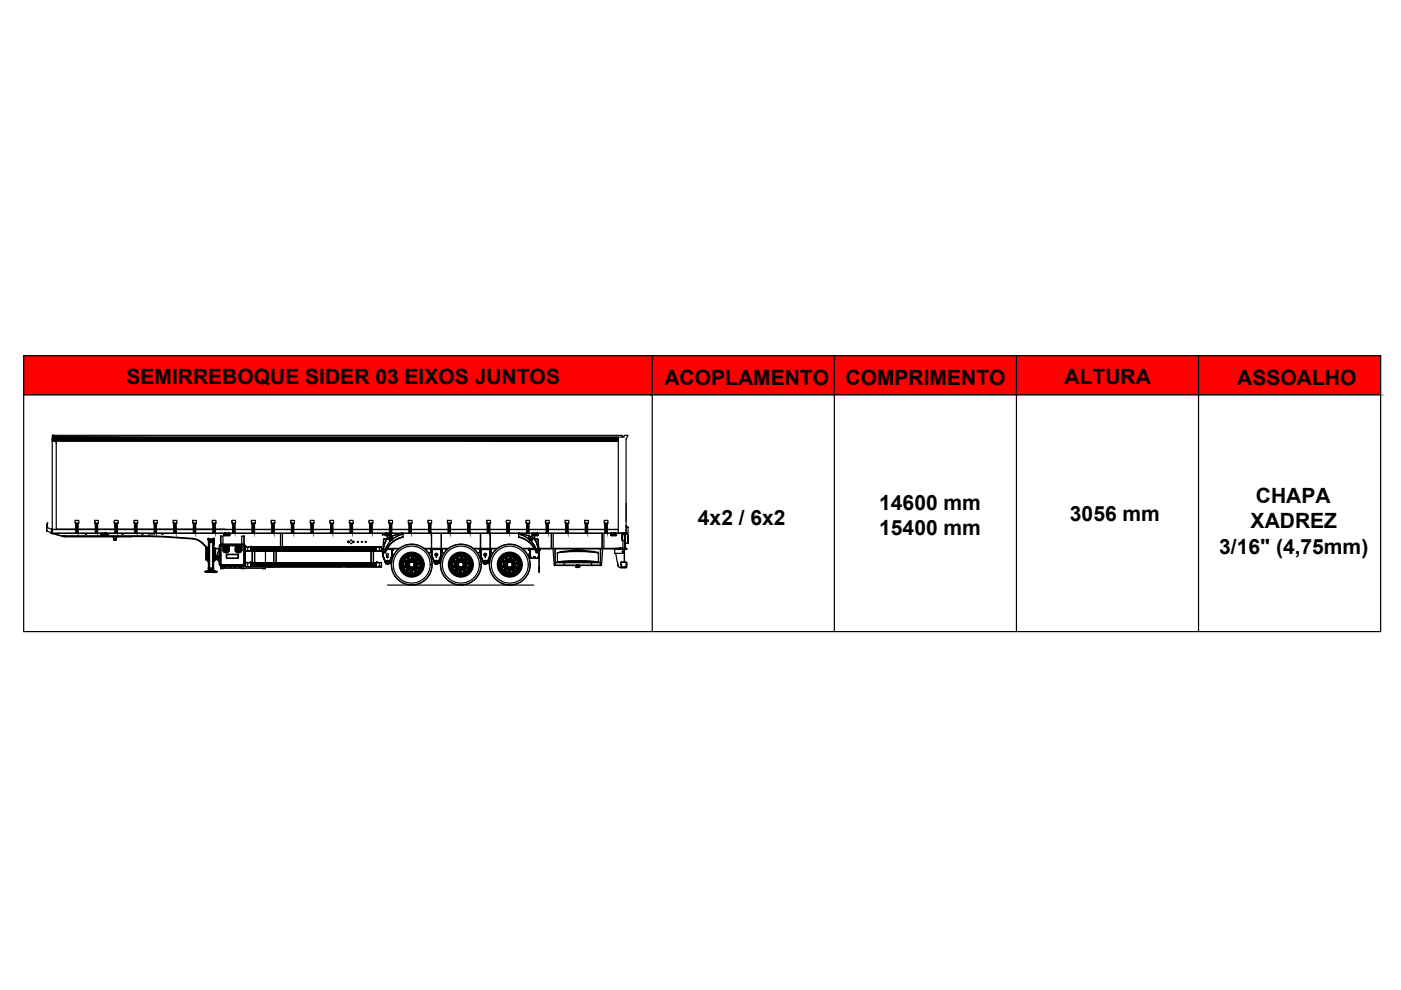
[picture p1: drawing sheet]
<svg xmlns="http://www.w3.org/2000/svg" width="297mm" height="210mm" viewBox="0 0 297 210" stroke-linecap="round" stroke-linejoin="round" font-family="sans-serif">
<defs><g id="words">
<g font-size="4.5">
<text x="26.8" y="81.5">SEMIRREBOQUE SIDER 03 EIXOS JUNTOS</text>
<text x="140.9" y="81.5">ACOPLAMENTO</text>
<text x="179.3" y="81.5">COMPRIMENTO</text>
<text x="225.7" y="81.5">ALTURA</text>
<text x="262.3" y="81.5">ASSOALHO</text>
<text x="266.3" y="106.7">CHAPA</text>
<text x="148" y="111.3">4x2 / 6x2</text>
<text x="186.4" y="108.1">14600 mm</text>
<text x="186.4" y="113.5">15400 mm</text>
<text x="226.9" y="110.4">3056 mm</text>
<text x="265.2" y="112">XADREZ</text>
<text x="258.5" y="117.4">3/16&quot; (4,75mm)</text>
</g>
</g></defs>
<!-- layer: 0 -->
<g fill="#f00" stroke="#f00" stroke-width=".21">
<path d="M254.1 75.4l38.6 8.3v-8.3zM254.1 75.4l38.6 8.3h-38.6z"/>
<path d="M215.5 75.4l38.6 8.3v-8.3zM215.5 75.4l38.6 8.3h-38.6z"/>
<path d="M176.9 75.4l38.6 8.3v-8.3zM176.9 75.4l38.6 8.3h-38.6z"/>
<path d="M138.3 75.4l38.6 8.3v-8.3zM138.3 75.4l38.6 8.3h-38.6z"/>
<path d="M5 75.4l133.3 8.3v-8.3zM5 75.4l133.3 8.3h-133.3z"/>
</g>
<g fill="none" stroke="#000" stroke-width=".25">
<path d="M5 75.4h287.7v58.5h-287.7zM138.3 75.4v58.5M176.9 75.4v58.5M215.5 75.4v58.5M254.1 75.4v58.5M5 83.7h287.7M11.1 93.5h120M11.5 92.7h120.4M11.9 94v-.5v18.7h35.9h-35.9M131.1 92.7v20.3M11.1 112.2v-19.5h.4v-.4h-.4h120.8v.4h.4v-.4h.9l-.5 .8v20M15.9 110.3h.8v.6h-.8z"/>
<path d="M16.1 111h.4v2.1h-.4zM20.1 110.3h.8v.6h-.8zM20.2 111h.5v2.1h-.5zM21.5 113.3h.1M21.5 113.5h.1M21.5 113.5l.1 .1M21.5 113.3v.2M21.5 113.3v.1M21.5 113.3l.1 .2M21.6 113.4h.1M21.6 113.6h1M21.6 113.3h-.1"/>
<path d="M21.6 113.2h.1M21.6 113.6h.1M21.6 113.5h1M21.6 113.3h.1M21.6 113.5l.1 .1M21.6 113.3v.2M21.6 113.5h.1M21.6 113.3h.1h-.1M21.7 113.3h.1M21.7 113.4h.1M21.7 113.4v.1M21.7 113.5h.1"/>
<path d="M21.7 113.2h.1M21.7 113.3v.1M21.7 113.2l-.2 .1M21.7 113.4h.8M21.7 113.1h.1M21.7 113.1v.1M21.7 113.2h.8M21.7 113.1l-.2 .2 .1 .3h1l.1-.3-.2-.1M21.8 113.4h.6M22 113.4h.2zM22.1 113.3v.1M22.1 113.3l-.4 .1h.9l-.1-.1"/>
<path d="M22.1 113.3h.1M22.1 113.4h.1M22.1 113.4l-.1 .1M22.1 113.5h.1M22.1 113.2h.1M22.1 113.1h.1M22.1 113.3h.4M22.2 113.4l-.1 .1M22.4 113.4h.1M22.4 113.2h.2h-1h1M22.5 113.1h-.1M22.5 113.5h.1"/>
<path d="M22.5 113.3h.1M22.5 113.6l.1-.1zM22.5 113.1h-.8M22.5 113.1h.1M22.5 113.1v.1M22.5 113.4h.1M22.5 113.2h.1M22.5 113.2l.2 .1M22.5 113.2l.1 .1M22.6 113.5h-.9M22.6 113.3v.1M22.6 113.4h.1"/>
<path d="M22.6 113.3h.1zM22.6 113.6h.1M22.6 113.2l.1 .1M22.6 113.2h.1M22.7 113.3h-.1M22.7 113.3l-.1 .1M22.7 113.3v.2M22.7 113.5l-.1 .1M22.7 113.3h.1M22.7 113.5h.1M24.2 110.3h.8v.6h-.8zM24.4 111h.5v2.1h-.5z"/>
<path d="M28.4 110.3h.8v.6h-.8zM28.5 111h.5v2.1h-.5zM32.5 110.3h.8v.6h-.8zM32.7 111h.5v2.1h-.5zM36.7 110.3h.8v.6h-.8zM36.9 111h.4v2.1h-.4zM40.8 110.3h.8v.6h-.8zM41 111h.5v2.1h-.5zM45 110.3h.8v.6h-.8zM45.2 111h.4v2.1h-.4zM47.4 113.3l.1 .3M47.5 113.3l.1 .2"/>
<path d="M47.5 113.5l.1 .1M47.5 113.5h.1M47.5 113.3v.2M47.5 113.3h.1M47.5 113.4h.1M47.6 113.4h.1M47.6 113.6h1M47.6 113.2h.1M47.6 113.6h.1M47.6 113.5h.9M47.6 113.3h.1M47.6 113.4l.1 .1"/>
<path d="M47.6 113.3h-.1M47.6 113.5l.1 .1M47.6 113.3v.2M47.6 113.5h.1M47.6 113.2h-.1l-.1 .2M47.7 113.3h.1M47.7 113.4h.1M47.7 113.3v.1M47.7 113.4h.8M47.7 113.5h.1M47.7 113.2h.1M47.7 113.3h-.2"/>
<path d="M47.7 113.3h-.1M47.7 113.1h.1M47.7 113.1v.1M47.7 113.2h-.1M47.7 113.1l-.2 .2 .1 .3h1l.1-.3-.2-.1M47.8 113.4h.6M48 113.4h.2zM48 113.4l.1 .1M48 113.4h.1M48.1 113.3h.3M48.1 113.5h.1M48.1 113.3v.1"/>
<path d="M48.1 113.3l-.5 .1h.9v-.1M48.1 113.4h.1M48.1 113.3h.1M48.1 113.4l.1 .1M48.1 113.2h.1M48.1 113.1h.1M48.4 113.4h.1M48.4 113.2h-.7M48.4 113.2h.2h-1h.9M48.4 113.1h.1M48.5 113.5h.1M48.5 113.2h.1"/>
<path d="M48.5 113.3h.1M48.5 113.6v-.1zM48.5 113.1h.1M48.5 113.1v.1M48.5 113.1h-.8M48.5 113.4h-.1M48.5 113.2l.1 .1M48.5 113.3v.1M48.6 113.2l.1 .2h-.2M48.6 113.4h.1M48.6 113.3h.1M48.6 113.6h.1"/>
<path d="M48.6 113.2l.1 .1M48.6 113.2h.1M48.7 113.3h-.2M48.7 113.3v.2M48.7 113.5h-1.2M48.7 113.5l-.1 .1M48.7 113.3h.1M48.7 113.5h.1M49.1 110.3h.8v.6h-.8zM49.3 111h.5v2.1h-.5zM53.3 110.3h.8v.6h-.8zM53.5 111h.5v2.1h-.5z"/>
<path d="M57.5 110.3h.8v.6h-.8zM57.6 111h.5v2.1h-.5zM61.6 110.3h.8v.6h-.8zM61.8 111h.5v2.1h-.5zM65.8 110.3h.8v.6h-.8zM65.9 111h.5v2.1h-.5zM69.9 110.3h.8v.6h-.8zM70.1 111h.5v2.1h-.5zM74.1 110.3h.8v.6h-.8zM74.2 111h.5v2.1h-.5zM78.2 110.3h.9v.6h-.9zM78.4 111h.5v2.1h-.5z"/>
<path d="M81.6 113.5l.1 .1M81.7 113.5l.1 .1M81.7 113.3v.2M81.7 113.3h.1M81.7 113.5h.1M81.7 113.3v.1M81.7 113.3l.1 .2M81.7 113.4h.1M81.7 113.2l-.1 .1M81.8 113.4h.1M81.8 113.6h1M81.8 113.3h-.1"/>
<path d="M81.8 113.2h.1M81.8 113.6h.1M81.8 113.5h1M81.8 113.4l.1 .1M81.8 113.5l.1 .1M81.8 113.3h.1M81.8 113.3v.2M81.8 113.5h.1M81.8 113.5h1zM81.8 113.3h.1h-.1M81.8 113.2h1M81.9 113.3h.1"/>
<path d="M81.9 113.4h.1M81.9 113.5h.1M81.9 113.2h.1M81.9 113.2h-.1M81.9 113.3v.1M81.9 113.4h.8M81.9 113.1h.1M81.9 113.1v.1M81.9 113.2h.8M81.9 113.1l-.2 .2 .1 .3h1l.1-.3-.2-.1M82 113.4h.6M82.2 113.4h.2z"/>
<path d="M82.3 113.5h.1M82.3 113.3v.1M82.3 113.3l-.5 .1h1l-.1-.1M82.3 113.3h.1M82.3 113.4h.1M82.3 113.2h.1M82.3 113.1h.1M82.3 113.4l-.1 .1M82.3 113.3h.4M82.4 113.4v.1M82.4 110.3h.8v.6h-.8zM82.6 113.4h.1"/>
<path d="M82.6 111h.4v2.1h-.4zM82.7 113.1h-.1M82.7 113.5h.1M82.7 113.3l.1 .1M82.7 113.6l.1-.1zM82.7 113.1v.1M82.7 113.1h-.8M82.7 113.2h.1M82.7 113.4h-.1M82.7 113.1h.1M82.7 113.2l.2 .1M82.7 113.2l.2 .2h-.1"/>
<path d="M82.7 113.2h-.9M82.8 113.3l.1 .2M82.8 113.2h-.2M82.8 113.4h.1M82.8 113.3h.1zM82.8 113.6h.1M82.8 113.2l.1 .1M82.8 113.2h.1M82.9 113.5l-.1 .1M82.9 113.3h.1M82.9 113.3v.2M82.9 113.5h.1"/>
<path d="M86.6 110.3h.8v.6h-.8zM86.7 111h.5v2.1h-.5zM90.7 110.3h.8v.6h-.8zM90.9 111h.4v2.1h-.4zM94.9 110.3h.8v.6h-.8zM95 111h.5v2.1h-.5zM99 110.3h.8v.6h-.8zM99.2 111h.4v2.1h-.4zM103.2 110.3h.8v.6h-.8zM103.3 111h.5v2.1h-.5zM107.3 110.3h.8v.6h-.8zM107.5 111h.5v2.1h-.5z"/>
<path d="M111.5 110.3h.8v.6h-.8zM111.7 111h.4v2.1h-.4zM112.8 113.3h.1M112.8 113.5h.1M112.8 113.5l.1 .1M112.8 113.3l.1 .2M112.9 113.3h.1M112.9 113.3l.1 .2M112.9 113.5l.1 .1M112.9 113.5h.1M112.9 113.3l-.1 .2M112.9 113.4h.1"/>
<path d="M113 113.4h.1M112.9 113.5h1.1M113 113.3h.1M113 113.3h-.1M113 113.6h.1M113 113.6h1M113 113.3h-.2M113 113.2h.1M113 113.5h.1M113 113.5h.9M113 113.3h.1h-.1M113 113.2h.9"/>
<path d="M113.1 113.3h.1M113.1 113.5h.1M113 113.5l.1 .1M113 113.3v.2M113 113.2h-.1v.2M113.1 113.4h.1M113.1 113.1h.1M113.1 113.2h.1M113.1 113.2h.7M113.1 113.1l-.2 .2 .1 .3h1l.1-.3-.2-.1M113.1 113.2h-.1M113.2 113.4h.5"/>
<path d="M113.4 113.4h.1zM113.4 113.5h.1M113.4 113.3v.1M113.4 113.3h.1M113.4 113.4h.1M113.4 113.4v.1M113.5 113.4h.1M113.5 113.3h.1M113.4 113.2h.1M113.5 113.1h.1M113.5 113.3h.3M113.5 113.5h.1"/>
<path d="M113.5 113.3v.1M113.5 113.3l-.5 .1M113.5 113.3l-.1 .1M113.5 113.2h.1M113.5 113.4l-.1 .1M113.7 113.4h.2M113.8 113.1h.1M113.8 113.5h.1M113.8 113.3l.1 .1h-.8M113.8 113.3l.1 .1M113.8 113.6l.1-.1zM113.8 113.1h-.7"/>
<path d="M113.8 113.1l.1 .1M113.9 113.1h.1M113.9 113.1v.1M113.9 113.2h.1M113.9 113.2h.1l.1 .2M113.9 113.5h.1M113.9 113.4h-.9l.1 .1M113.9 113.4h.1M113.9 113.2l.1 .1M113.9 113.2h-.9M113.9 113.2h-.1M113.9 113.5h-.9"/>
<path d="M113.9 113.3h.1zM113.9 113.6h.1M114 113.4h.1M114 113.2l.1 .1M114 113.6h.1M114 113.2h.1M114 113.3h-.1M114 113.5l-.1 .1M114 113.3h.1M114 113.3v.2M114.1 113.3v.2M114.1 113.5l-.1 .1"/>
<path d="M114.1 113.5h.1M114.1 113.3h.1M115.6 110.3h.8v.6h-.8zM115.8 111h.5v2.1h-.5zM119.8 110.3h.8v.6h-.8zM120 111h.4v2.1h-.4zM123.9 110.3h.8v.6h-.8zM124.1 111h.5v2.1h-.5zM128.1 110.3h.8v.6h-.8zM128.3 111h.5v2.1h-.5zM129.4 113.5l.1 .1M129.5 113.5l.1 .1"/>
<path d="M129.5 113.3v.2M129.5 113.3h.1M129.5 113.5h.1M129.5 113.3v.1M129.5 113.3l.1 .2M129.5 113.4h.1M129.6 113.4h.1M129.6 113.6h1M129.6 113.3h-.1M129.6 113.2h.1M129.6 113.6h.1M129.6 113.5h.9"/>
<path d="M129.6 113.3h.1M129.7 113.3h.1M129.6 113.4l.1 .1M129.6 113.5l.1 .1M129.6 113.3v.2M129.6 113.5h.1M129.6 113.2l-.2 .1M129.7 113.4h.1M129.7 113.3v.1M129.7 113.4h.8M129.7 113.5h.1M129.7 113.2h.1"/>
<path d="M129.7 113.1h.1M129.7 113.1v.1M129.7 113.2h-.1M129.7 113.3h-.1M129.7 113.1l-.2 .2 .1 .3h1l.1-.3-.2-.1M129.8 113.4h.6M130 113.4l.1 .1M130 113.4h.2zM130 113.4h.1M130.1 113.3h.3M130.1 113.5h.1M130.1 113.3v.1"/>
<path d="M130.1 113.3l-.5 .1h.9v-.1M130.1 113.4h.1M130.1 113.3h.1M130.1 113.4l.1 .1M130.1 113.2h.1M130.1 113.1h.1M130.4 113.4h.1M130.4 113.2l-.8 .1M130.4 113.1h.1M130.5 113.5h.1M130.5 113.2h.1M130.5 113.3h.2"/>
<path d="M130.5 113.1v.1M130.5 113.1h-.8M130.5 113.1h.1M130.5 113.4h-.1M130.5 113.2h-.9h.9M130.5 113.2l.1 .1M130.5 113.4v.1M130.6 113.2h-.2M130.6 113.2l.1 .2h-.2M130.6 113.3l-.1 .3M130.6 113.4h.1M130.6 113.3h.1"/>
<path d="M130.6 113.6h.1M130.6 113.2l.1 .1M130.6 113.2h.1M130.7 113.3v.2M130.7 113.5h-1.2M130.7 113.5l-.1 .1M130.7 113.3h.1M130.7 113.5h.1M131.8 113.5h.1M131.8 114.3h.1M131.8 114.2h.1M131.8 113.6h.1"/>
<path d="M131.8 114.2v.1M131.9 114.3h-.1M131.9 114.2v.1M131.9 114.3h.1M131.9 114.2h.1M131.9 114.2l-.1 .1M131.9 114.1v.2M131.9 113.5v.1M131.9 113.6h.1M131.9 113.5h.1M131.9 113.4v.2zM131.9 114.1h.1"/>
<path d="M131.9 114h.1M131.9 114.6h.1M131.9 114.1v.1M131.9 114.7h.1M131.9 113.1h.5M132 113.2h.4v1.4h-.4zM132.4 113.2v1.4zM132.4 113.2l-.4-.1 .4 .1M132.4 113.3h-.4h.4M132.4 113.1h.1M132.4 113.2v1.4M132.4 114.6h.1"/>
<path d="M132.4 113.2h.1M132.4 113.1v.1M132.5 113.6h.1M132.5 114h.1M132.7 111.4l.5 .4v1.2h-.5zM82.2 124.1h30.9"/>
</g>
<!-- layer: SP_15501 -->
<path d="M53.2 119.5h26.5h-26.5M53.2 119.3h26.5M53.2 119.4h26.5M79.7 119.9h-26.5h26.5M79.7 119.8h-26.5h26.5M79.7 119.7h-26.5h26.5M79.7 119.6h-26.5h26.5M53.2 120.2h26.5M53.2 120.1h26.5" fill="none" stroke="#000" stroke-width=".25"/>
<!-- layer: CORPO -->
<path d="M46.8 120v.5M56.3 116.8v2.5M46.8 120.5h.1M46.8 120.5h9.4M56.2 120.5h.1M56.3 120.2v.3" fill="none" stroke="#000" stroke-width=".25"/>
<!-- layer: PORTA -->
<path d="M46.8 120.5l.6 .1zM51.3 120.5l.5 .1zM55.7 120.5l.6 .1z" fill="none" stroke="#000" stroke-width=".25"/>
<!-- layer: ARO -->
<g fill="none" stroke="#000" stroke-width=".25">
<path d="M120.5 119.2h.1M121.1 119.1l1.3 .1M123.8 119.1l-1.3 .1M124.5 119.2h-.1"/>
<circle cx="87.3" cy="119.7" r="2.22"/>
<circle cx="87.3" cy="119.7" r="2.18"/>
<circle cx="87.3" cy="119.7" r="2.05"/>
<circle cx="87.3" cy="119.7" r="2.48"/>
<circle cx="87.3" cy="119.7" r="2.43"/>
<circle cx="87.3" cy="119.7" r="2.39"/>
<circle cx="87.3" cy="119.7" r="2.31"/>
<circle cx="97.7" cy="119.7" r="2.22"/>
<circle cx="97.7" cy="119.7" r="2.05"/>
<circle cx="97.7" cy="119.7" r="2.48"/>
<circle cx="97.7" cy="119.7" r="2.43"/>
<circle cx="97.7" cy="119.7" r="2.31"/>
<circle cx="108.1" cy="119.7" r="2.22"/>
<circle cx="108.1" cy="119.7" r="2.18"/>
<circle cx="108.1" cy="119.7" r="2.05"/>
<circle cx="108.1" cy="119.7" r="2.48"/>
<circle cx="108.1" cy="119.7" r="2.43"/>
<circle cx="108.1" cy="119.7" r="2.39"/>
<circle cx="108.1" cy="119.7" r="2.31"/>
</g>
<!-- layer: ESPELHO -->
<g fill="none" stroke="#000" stroke-width=".25">
<path d="M85.3 119.2h.1a.36 .36 0 0 1-.1 .6M85.4 119.2v.1M85.4 119.6l-.1 .2M85.5 119.4l-.1 .1M85.5 119.5v.1M85.6 118.6h.2M85.7 118.6h.1M85.8 118.6h.1M85.9 118.5h.1M85.9 118.5l-.1 .1M85.9 118.4h-.1M86 118.4h.1"/>
<path d="M86 118.2a.3 .3 0 0 1 0 .3 .3 .3 0 0 1-.4 .1l.3-.1M86 118.2v.3M86 118.5h.1M86 118.5h-.1M86 118.3l-.1 .1M86 118.2v.1M86 118.3h.1M86.5 118.8a1.16 1.16 0 0 1 1.8 .3 1.16 1.16 0 0 1-.6 1.7M86.6 117.8l.1 .1M86.6 117.9h.1M86.7 117.9h.1M86.8 117.9h.1"/>
<path d="M86.9 117.9a1.84 1.84 0 0 0-1.2 2.7 1.84 1.84 0 0 0 2.9 .4M86.9 117.9a1.85 1.85 0 0 1 2 .9M86.9 117.9h-.1l.1 .1M86.9 117.9h.1M86.9 118h.1M87 117.8h-.1M87 117.8h.1M87 117.9h.1M87.1 117.8h.1M87.2 117.8h-.1M87.2 117.7a.33 .33 0 0 1-.2 .3 .33 .33 0 0 1-.4-.2l.3 .2M87.2 117.7l-.2 .2"/>
<path d="M87.2 117.7v.1M87.9 117.8v.1M87.9 117.7a.3 .3 0 0 0 .2 .4 .3 .3 0 0 0 .3-.1M88 117.9v.1M88 117.9h.1M88 117.9l.1 .1M88.1 118v.1M88.1 118h.1M88.2 118h.1M88.3 118h.1M88.9 118.6h.1M88.9 118.8l.1-.3a.3 .3 0 0 0-.1 .3 .3 .3 0 0 0 .3 .2"/>
<path d="M88.9 118.8h.1M88.9 118.6v.2M88.9 118.5h.1M88.9 118.6l.1 .1M88.9 118.8a1.84 1.84 0 0 1-.2 2.1M89 118.7v.1M89 118.8l.2 .2M89 118.8h.1M89 118.7h.1M89 118.8l.1 .1M89.1 118.9v.1M89.1 118.9h.1"/>
<path d="M89.1 120l.1 .1M89.1 119h.1M89.2 120h.1M89.2 120v.1M89.2 119.7h.1M89.3 119.8l-.1 .1M89.3 119.7l-.1 .2M89.3 119.9h.1M89.3 119.7h.1M89.3 119.7v.2M89.3 119.9l-.1 .1M89.4 119.6l-.1 .1"/>
<path d="M89.4 119.6a.33 .33 0 0 0-.2 .3 .33 .33 0 0 0 .1 .3h-.1M95.8 119.5v.1M95.8 119.7l-.1 .1M95.8 119.7h.1M95.8 119.4l-.1-.2a.32 .32 0 0 1 .2 .4 .32 .32 0 0 1-.2 .2M95.8 119.4l.1 .1M95.8 119.4h.1M95.8 119.5h.1M95.8 119.6h.1M95.8 119.4v.2M95.8 119.6v.1M95.9 119.6l-.1 .1"/>
<path d="M96 118.6h.1M96.3 118.5l-.2 .1M96.4 118.5h-.1M96.4 118.3l.1-.1a.34 .34 0 0 1-.5 .4M96.4 118.3l-.1 .1M96.8 119l-.2 .6v.6v-.6l.2-.6M97 117.8a.29 .29 0 0 0 .3 .2 .29 .29 0 0 0 .3-.3v.1M97 117.8v.1M97.1 117.9h.2M97.4 117.9l-.1 .1M97.4 117.8h.1M97.5 117.8h.1"/>
<path d="M98.2 117.8l.1 .1M98.3 117.9l.1 .1M98.3 117.9h.1M98.3 117.9l.2 .1M98.4 118l.9 .8M98.4 118h.1M98.4 118a1.84 1.84 0 0 0-2.4 1 1.84 1.84 0 0 0 .9 2.4M98.4 117.9l.1 .1M98.5 118v.1M98.5 118h.1M98.5 118.1h.1M98.5 118h.2"/>
<path d="M98.6 118h.2M98.7 118h.1M98.8 118a.3 .3 0 0 1-.4 .1 .3 .3 0 0 1-.1-.4l.1 .3M98.8 118l-.3 .1M98.9 119.7a1.16 1.16 0 0 0-.7-1.1 1.16 1.16 0 0 0-1.3 .3 1.16 1.16 0 0 1 1.8 .2 1.16 1.16 0 0 1-.6 1.7l.5-.3 .2-.5M99.3 118.5v.1M99.3 118.6v.2M99.3 118.6h.1M99.3 118.8l-.1-.3h.1v.3l.3 .2-.3-.2M99.3 118.8h.1M99.3 118.5h.1M99.3 118.6v.1"/>
<path d="M99.3 118.8a1.84 1.84 0 0 1-.2 2.1M99.3 118.7l.1 .1M99.3 118.7v.1M99.3 118.7h.1M99.4 118.8h.1M99.4 118.8l.1 .1M99.4 118.9l.1 .1M99.5 118.9h.1M99.5 119h.1M99.6 119.8v.1M99.6 119.7v.2M99.6 119.9v.1"/>
<path d="M99.6 120h.1M99.6 119.7h.1M99.6 119.9h.1M99.6 120v.1M99.7 119.7h-.1M99.7 119.7l.1-.1a.32 .32 0 0 0-.3 .3 .32 .32 0 0 0 .2 .3h-.1M106.1 119.2a.33 .33 0 0 1 .2 .3 .33 .33 0 0 1-.2 .3h.1M106.2 119.7l-.1 .1M106.2 119.2v.1M106.2 119.3v.2M106.2 119.6v.1M106.3 119.5v.1"/>
<path d="M106.6 118.6h-.2M106.7 118.5l-.1 .1M106.8 118.2a.3 .3 0 0 1 0 .3 .3 .3 0 0 1-.4 .1M106.8 118.5h-.1M106.8 118.2l-.1 .2M107.3 118.8a1.16 1.16 0 0 1 1.3-.2 1.16 1.16 0 0 1 .6 1.1M107.4 117.8l.3 .2M107.5 117.9h.1M107.6 117.9h.2M107.6 117.9h.1M107.7 118h.1M107.7 117.8h-.1"/>
<path d="M107.8 117.9h.1M107.8 117.8h.1M107.9 117.8h.1M108 117.7a.33 .33 0 0 1-.3 .3 .33 .33 0 0 1-.3-.2l.3 .2M108 117.7l-.2 .2M108 117.7l-.1 .1M108.6 117.9h.1M108.7 117.8v.1M108.7 117.9l.1 .1M108.7 117.9h.1M108.8 118a1.84 1.84 0 0 0-2.5 1.5 1.84 1.84 0 0 0 2.1 2M108.8 118h.1"/>
<path d="M108.8 117.9l.1 .1M108.8 118l.1 .1M108.8 118l-.1-.3a.33 .33 0 0 0 .1 .4 .33 .33 0 0 0 .4-.1l-.3 .1M108.9 118a1.84 1.84 0 0 1 1 1.9M108.9 118.1h.1M109 118h.1M109 118h.2M109.2 120l-.2 .5-.5 .3 .5-.3zM109.6 118.5v.1M109.7 118.5a.32 .32 0 0 0 0 .3 .32 .32 0 0 0 .3 .2h-.1M109.7 118.6v.2M109.7 118.6h.1"/>
<path d="M109.7 118.6l.1 .1M109.7 118.5h.1M109.7 118.7l.1 .1M109.8 118.7l-.1 .1M109.8 118.7h.1M109.8 118.8h.1M109.8 118.8l.1 .1M109.9 118.9v.1M109.9 118.9h.1M109.9 119.9l.1-.3h.2a.33 .33 0 0 0-.2 .3 .33 .33 0 0 0 .1 .3M109.9 120l.2 .2M109.9 120h.1"/>
<path d="M110 119.9l-.1 .1a1.96 1.96 0 0 1-1.4 1.5M110 119.9h.1M110 119.9l-.1 .1M110 120h.1M110 120v.1M110 119.7h.1M110 119.8v.1M110.1 119.7l-.1 .2M110.1 119.7h.1M110.1 119.6v.1M120.6 116.9a8.3 8.3 0 0 1 3.8 0M121.8 116.8h.1"/>
<path d="M121.9 116.8h.1M121.9 116.8h-.1M122 116.8h.1M123 116.8h.2M123 116.8h.1M123.2 116.8h-.1M85.4 120.5h.2l.2 .3-.1 .2M85.5 120.5h.1M85.6 120.5v.2M85.7 120.6l.1 .1M85.7 120.7l.1 .1M85.7 120.8l.1 .1"/>
<path d="M85.8 120.9v.1M86.2 120.2l-.1-.6 .2-.6-.2 .6 .1 .6M86.3 121.5a.3 .3 0 0 1 .3-.1 .3 .3 0 0 1 .2 .3M86.3 121.4h.1M86.4 120.4l.4 .4 .6 .1-.6-.1-.4-.4M86.4 121.4h.1M86.4 121.4l.1 .1M86.5 121.4l.1 .1M86.5 121.5h.1M86.6 121.4h-.2M86.6 121.5h.1M86.6 121.5l.1 .1"/>
<path d="M86.6 121.4l.1 .2M86.7 121.5v.1M86.7 121.6h.1M86.8 121.6v.1M87.5 121.7l-.1 .1M87.5 121.6h.1M87.6 121.6h.1M87.7 121.6h-.1M87.7 121.6h.1M87.8 121.6h-.1M87.8 121.5l.1 .1M87.8 121.6h.1"/>
<path d="M87.9 121.6h.1M87.9 121.6h-.1M88 121.6h.1M88 121.7a.29 .29 0 0 0-.3-.2 .29 .29 0 0 0-.2 .3M88.6 121.1v.1M88.6 121.1h.1M88.7 121l-.1 .2M88.7 121h.1M88.7 121l.3-.2a.32 .32 0 0 0-.3 .2 .32 .32 0 0 0 0 .3M88.7 121l-.1 .1M88.8 120.9h.1M88.8 120.9l-.1 .1"/>
<path d="M88.8 121h-.1M88.8 121h.1M88.9 120.9h-.1M88.9 120.9h.1M88.9 120.9l-.1 .1M88.9 120.8h.1M89.2 120.1h.1M95.9 120.5h.1M95.9 120.5h-.1a.32 .32 0 0 1 .3 .2 .32 .32 0 0 1 0 .3v-.2M96 120.5l.1 .1M96 120.5h.1M96 120.5v.2"/>
<path d="M96 120.7h.1M96.1 120.7h.1M96.1 120.7l.1 .1M96.2 120.7v.1M96.2 120.8h.1M96.7 121.4h-.1M96.8 121.4h.1M96.8 121.4l.1 .1M96.8 120.4l.4 .4 .6 .1M96.9 121.4l.1 .1M96.9 121.5h.1M96.9 121.4h.1"/>
<path d="M96.9 121.4l-.3 .1a.32 .32 0 0 1 .4-.1 .32 .32 0 0 1 .2 .3M97 121.4l.1 .2M97 121.5h.1M97 121.4l.2 .3M97 121.4h.1M97 121.5l.1 .1M97.1 121.6h.1M97.1 121.5l.1 .1M97.1 121.6l.1 .1M97.9 121.6h.1M97.9 121.6h.2M98.1 121.6h-.2"/>
<path d="M98.1 121.6h.1M98.2 121.5l.1 .1M98.2 121.6h.1M98.2 121.6h-.1M98.3 121.6h-.2M98.3 121.6h.1M98.4 121.6a.31 .31 0 0 0-.3-.1 .31 .31 0 0 0-.2 .3v-.1M99 121.1v.1M99 121.2v.1M99 121h.1M99 121.1h.1M99.1 120.9l-.1 .1a1.84 1.84 0 0 1-2 .4"/>
<path d="M99.1 120.9h.3a.3 .3 0 0 0-.3 .1 .3 .3 0 0 0-.1 .3v-.3M99.1 120.9h.1M99.1 121h.1M99.1 121l-.1 .2M99.1 121l-.1 .1M99.2 120.9l-.1 .1M99.2 121h-.2M99.2 121h.1M99.3 120.9h-.2M99.3 120.9h.1M99.3 120.9l-.1 .1M99.3 120.8h-.1"/>
<path d="M99.3 120.8h.1M99.6 120.1h.1M106.4 120.5h-.2a.36 .36 0 0 1 .3 .5M106.4 120.5l.1 .1M106.4 120.5h.1M106.4 120.5v.2M106.4 120.7h.1M106.5 120.7h.1M106.5 120.7v.1M106.5 120.8v.2M106.5 120.8h.1M107 121.5a.32 .32 0 0 1 .4-.1 .32 .32 0 0 1 .2 .3"/>
<path d="M107 120.2l-.1-.6 .2-.6-.2 .6 .1 .6M107.1 120.4l.5 .4 .6 .1-.6-.1-.4-.4M107.2 121.4h-.2M107.2 121.4h.1M107.2 121.4l.1 .1M107.3 121.4h-.1M107.3 121.5h.1M107.4 121.5h.1M107.4 121.5l.1 .1M107.4 121.4l.1 .2M107.5 121.5v.1M107.5 121.6h.1"/>
<path d="M108.3 121.6h.1M108.4 121.6h.2M108.4 121.6h.1M108.4 121.6l-.2 .1M108.5 121.5l.3 .1-.3-.1-.2 .3M108.5 121.5h-.1M108.6 121.6h-.2M108.6 121.5l.1 .1M108.6 121.6h.1M108.6 121.5h.1M108.7 121.6h.1M108.7 121.6h-.1"/>
<path d="M109.4 121.1h.1M109.5 121l-.1 .1M109.5 121h.1M109.6 120.9l-.1 .1M109.6 121h.1M109.7 120.9h-.2M109.7 120.9h.1M109.7 120.9l-.2 .1M109.7 120.8h.1M109.7 120.8l.1 .1a.3 .3 0 0 0-.3 .1 .3 .3 0 0 0-.1 .3v-.1M110 120.1h.1M110.1 120.2h.1"/>
<circle cx="87.3" cy="119.7" r="1.84"/>
<circle cx="87.3" cy="119.7" r="1.71"/>
<circle cx="97.7" cy="119.7" r="1.84"/>
<circle cx="97.7" cy="119.7" r="1.71"/>
<circle cx="108.1" cy="119.7" r="1.84"/>
<circle cx="108.1" cy="119.7" r="1.71"/>
</g>
<!-- layer: SP_97089 -->
<g fill="none" stroke="#000" stroke-width=".25">
<path d="M118.2 119.2a28.6 28.6 0 0 1 8.6 0M118.2 117.3v1.9M118.2 117.2l-.1 .1a26.3 26.3 0 0 1 8.7 0M118.2 117.2h.1M118.3 119.2a30.7 30.7 0 0 1 8.4 0M118.8 117l3.7-.2 3.7 .2M118.8 117.1l-.4 .1M118.9 117a31.4 31.4 0 0 1 7.2 0M119.1 119.2l3.4-.2 3.3 .2M119.7 119.3l1.9-.1 3.7 .1M126.2 117.1l.4 .1M126.7 117.2l-1.8-.2-2.5-.1-3.1 .1-1.1 .2"/>
<path d="M126.8 117.2h.1M126.8 117.2l.1 .1M126.9 117.3v1.9"/>
<circle cx="87.3" cy="119.7" r="4.3"/>
<circle cx="87.3" cy="119.7" r="3.9"/>
<circle cx="87.3" cy="119.7" r="2.65"/>
<circle cx="87.3" cy="119.7" r="2.52"/>
<circle cx="97.7" cy="119.7" r="4.3"/>
<circle cx="97.7" cy="119.7" r="3.9"/>
<circle cx="97.7" cy="119.7" r="2.65"/>
<circle cx="97.7" cy="119.7" r="2.52"/>
<circle cx="108.1" cy="119.7" r="4.3"/>
<circle cx="108.1" cy="119.7" r="3.9"/>
<circle cx="108.1" cy="119.7" r="2.65"/>
<circle cx="108.1" cy="119.7" r="2.52"/>
</g>
<!-- layer: SP_15487 -->
<path d="M132 113.1h.1" fill="none" stroke="#000" stroke-width=".25"/>
<!-- layer: SP_15486 -->
<g fill="none" stroke="#000" stroke-width=".25">
<path d="M81.1 113.3v.1M81.1 113.3l.2 .1h-.2"/>
<circle cx="73.9" cy="114.9" r=".19"/>
<circle cx="74.4" cy="115.2" r=".06"/>
<circle cx="74.4" cy="114.5" r=".06"/>
<circle cx="74.9" cy="114.9" r=".19"/>
<circle cx="75.9" cy="114.9" r=".11"/>
<circle cx="76.7" cy="114.9" r=".11"/>
<circle cx="77.5" cy="114.9" r=".11"/>
</g>
<!-- layer: SP_15485 -->
<path d="M11.7 113.1v.1M13.1 113.6h.6" fill="none" stroke="#000" stroke-width=".25"/>
<!-- layer: SP_15489 -->
<g fill="none" stroke="#000" stroke-width=".25">
<path d="M40.8 114.2l1.4 .3 .8 .6M40.9 114.1l-9.2-.5h-18v.2h20.9l6.7 .5 .8 .4 .8 .5M42.9 115.2l.6 .7M43 115.1l.6 .7M43.5 115.9l.2 .1M43.6 115.8l.6 .3M45.5 116.3h.1M45.7 116.3h.9M46.4 116.4h.2M52 116.4h.1M52 116.3h.1M80.9 116.4h.3"/>
<path d="M80.9 116.3h.3M82.1 116.4h2.5M82.2 116.3h2.5M89.9 116.3h5.2M90.1 116.4h4.8M100.4 116.3h5.1M100.5 116.4h4.8M110.7 116.3h2.6M110.9 116.4h2.5M114.2 116.3h17.9M114.2 116.4h17.9"/>
</g>
<!-- layer: SP_6423 -->
<path d="M11.1 112.2v.9v-1.1v1.1h.1" fill="none" stroke="#000" stroke-width=".25"/>
<!-- layer: SP_6311 -->
<path d="M11.1 113.1h121.6M11.1 113h121.8M11.1 112.2h120M129.3 113h3.8" fill="none" stroke="#000" stroke-width=".25"/>
<!-- layer: SP_1457 -->
<path d="M31.5 113.1v.1h1.3v-.1M31.5 113.1v.1M32.7 113.1v.1" fill="none" stroke="#000" stroke-width=".25"/>
<!-- layer: 9700034 -->
<path d="M23.7 113.8h.3M24.3 113.8h.2M24.8 113.8h.3" fill="none" stroke="#000" stroke-width=".25"/>
<!-- layer: 9700033 -->
<path d="M24 113.8h.1M24.1 114.4l.6 .1zM24.1 114.5h.1M24.1 114.5h.5M24.2 114.1v.3M24.3 113.8h-.2v.3h.6v-.3M24.5 113.8h.2M24.6 114.1v.3M24.6 114.5h.1M24.7 113.8h.1" fill="none" stroke="#000" stroke-width=".25"/>
<!-- layer: SP_15106 -->
<g fill="none" stroke="#000" stroke-width=".25">
<path d="M18.1 113.2h.1M18.1 113.2l.1 .1M18.1 113.1v.1M18.2 113.1v.2h.2v-.2M22.8 113.2h.1M22.8 113.2l.1 .1M22.8 113.1v.1M22.9 113.1v.2h.2v-.2M25.9 113.2h.1M25.9 113.2v.1M26.1 113.1v.2h-.2v-.2v.1M30.1 113.2h.1"/>
<path d="M30.1 113.2v.1M30.1 113.1v.1M30.2 113.1v.2h.2v-.2M34.3 113.2h.1M34.3 113.2l.1 .1M34.4 113.1v.1M34.4 113.1v.2h.2v-.2"/>
</g>
<!-- layer: SP_15491 -->
<path d="M11.1 113.1l-.4-.1 2.9 .8h13.5M11.2 113.1l2.5 .7M13.6 113.7h.1M27.1 113.8h.7M27.9 113.7l-.1 .1" fill="none" stroke="#000" stroke-width=".25"/>
<!-- layer: SP_15124 -->
<g fill="none" stroke="#000" stroke-width=".25">
<path d="M43.6 116.1l.2-.1 .3 .1M43.6 116.2l.1 2.5zM43.7 116.2l-.1-.2v.2M43.7 116.1v.1M43.7 118.7h.2M45.5 116.3h.1M45.6 118.7h.1M45.7 116.3h.6M46.3 116.3l.1 .2M46.4 116.6v-.2v.2M46.4 116.6h.1M46.4 116.6l-.7 2.1h-.2"/>
<path d="M46.4 116.5h.1M46.4 116.6l-.7 2.1"/>
</g>
<!-- layer: PP-SUS-002(21) -->
<path d="M83.2 117.3v.1M112.3 117.3l-.1 .1h.1" fill="none" stroke="#000" stroke-width=".25"/>
<!-- layer: PP-SUS-013(21) -->
<g fill="none" stroke="#000" stroke-width=".25">
<path d="M112.2 116.6h.1M112.2 116.4l1.2 .1M112.2 116.4v.2M112.2 116.5v.1M112.2 116.5h.1M112.2 116.4h.1M112.2 116.6v.1M112.2 116.7l.1 .1M112.2 116.7h.1M112.2 116.6l.1 .1M112.3 116.8h.1M112.3 116.6h.1"/>
<path d="M112.3 116.7h.1M112.3 116.6h-.1M112.3 116.6l.1 .2M112.3 116.7v.1M112.3 116.9v.9l.2 .5M112.3 117.8l.2 .5M112.3 117.8h.1M112.3 116.9h.1M112.3 116.9v.9M112.3 117.8l.3 .5M112.3 116.9l.2 1.4M112.3 116.9l.1 .9"/>
<path d="M112.3 116.8v.1M112.5 118.3h.1M112.6 118.3h1.5M112.6 118.3h.1M114 118.3h.1M114.1 118.3h.1M114.2 118.3l.1-.4-.2 .4M114.2 118.3h.1M114.2 117.8l-.2 .5h-1.4M114.2 117.2v.6M114.2 117.8h.1M114.3 117.8l-.3 .5"/>
<path d="M114.3 117.8h.1M114.3 117.8l-.2 .5M114.3 117.2v.6M114.3 117.2v.6zM114.3 116.6h.1M114.3 116.6v.1M114.3 116.5v.1M114.4 116.5v.1M114.4 116.7l-.1 .1M114.4 116.6h.1M114.4 116.7h.1M114.4 116.6h-.1"/>
<path d="M114.4 116.6v.1M114.5 116.6h.1M114.5 116.4v.1h-.3M114.5 116.4v.2M114.5 116.5h.1M114.5 116.4h.1M114.5 116.5l-.1 .2"/>
</g>
<!-- layer: DIN_933_-_M16_X_ -->
<g fill="none" stroke="#000" stroke-width=".25">
<path d="M82 118.1h.2M82 118.1l.2 .2v-.2M92.5 119.1v.2M92.6 119.1v.2M92.6 119.1l-.2 .1 .2 .1M102.8 119.1h.2v.2h-.1z"/>
<circle cx="82.1" cy="119.2" r=".11"/>
<circle cx="82.1" cy="119.2" r=".12"/>
<circle cx="102.9" cy="119.2" r=".11"/>
<circle cx="113.3" cy="118.1" r=".11"/>
<circle cx="113.3" cy="118.1" r=".12"/>
</g>
<!-- layer: ARRUELA_DIN_125_ -->
<g fill="none" stroke="#000" stroke-width=".25">
<circle cx="82.1" cy="119.2" r=".11"/>
<circle cx="82.1" cy="118.1" r=".11"/>
<circle cx="92.5" cy="119.2" r=".11"/>
<circle cx="102.9" cy="119.2" r=".11"/>
<circle cx="113.3" cy="118.1" r=".11"/>
</g>
<!-- layer: PP-SUS-007(21) -->
<g fill="none" stroke="#000" stroke-width=".25">
<path d="M91.3 117.1v.1v-.1M91.3 117.1h.1M91.3 117h.1M91.3 117h.2M93.5 117h.2zM93.7 117h.1M93.7 117.1h.1M93.8 117.2v-.1v.1M101.7 117.2v-.1v.1M101.7 117h.1M101.8 117.1h.1M101.8 117h.1"/>
<path d="M104 117h.1zM104.1 117h.1M104.1 117.1h.1M104.1 117.1v.1M104.1 117.1l.1 .1"/>
</g>
<!-- layer: PP-SUS-011(21) -->
<g fill="none" stroke="#000" stroke-width=".25">
<path d="M90.9 117.2h.2M91.4 117.1l-.3 .1M91.5 118.4h.3M91.5 117.1l-.1 .1M93.3 118.4h.3h-.3M93.5 117.1l.4 .1M93.9 117.2h.3M101.3 117.2h.2M101.8 117.1l-.3 .1M101.8 118.4h.3M101.9 117.1l-.1 .1M103.7 118.4h.3"/>
<path d="M104 117.1l.3 .1M104.3 117.2h.2"/>
</g>
<!-- layer: PP-SUS-005(21) -->
<g fill="none" stroke="#000" stroke-width=".25">
<circle cx="92.5" cy="117.6" r=".28"/>
<circle cx="102.9" cy="117.6" r=".28"/>
</g>
<!-- layer: PP-SUS-014(21) -->
<g fill="none" stroke="#000" stroke-width=".25">
<path d="M81 116.7h.1M81 116.5v.2M81 116.5h.1M81 116.5h.2M81 116.4v.3M81 116.6l.1 .1M81.1 116.7h.1M81.1 116.7v.1M81.1 116.6v.1M81.1 116.8h.1M81.1 117.2v.6l.6 1.6M81.1 116.6h.1"/>
<path d="M81.1 117.8h.1M81.2 117.8h.1M81.2 117.7v.1M81.7 119.4l.4 .2 .4-.2M81.7 119.1l-.5-1.4v-.5v.6l.6 1.6M81.7 119.4h.1M81.7 119.1v.1M81.7 119.1a.4 .4 0 0 1 .4-.3 .4 .4 0 0 1 .4 .3M81.7 119.1l.1 .1M81.8 119.3h.1M81.8 119.4h.1M81.8 119.3v.1"/>
<path d="M81.8 119.2a.36 .36 0 0 1 .3-.4 .36 .36 0 0 1 .4 .4M81.8 119.3l.3 .3 .4-.3M82 116.5h1.3M82.5 119.3h.1M82.5 119.1v.2M82.5 119.4h.1M82.5 119.3v.1M82.5 119.1l.1 .1M83.1 116.9v.8l-.6 1.4M83.1 117.7v.1M83.1 116.8v.1M83.1 116.9v.9"/>
<path d="M83.1 116.9v.9l-.6 1.6M83.1 117.8h.1M83.1 116.9h.1M83.1 116.8h.1M83.1 116.9l.1 .1M83.1 117.8l-.6 1.6M83.2 116.7l-.2 .2M83.2 117v.8l-.7 1.6M83.2 117.8l-.7 1.6M83.2 116.9v.9M83.2 116.6h.1M83.2 116.7h.1"/>
<path d="M83.2 116.8h.1M83.2 116.9h.1M83.2 117h.1M83.2 117.8h.1M83.2 116.6v.1M83.2 116.9v.1M83.2 116.7l-.1 .1M83.2 116.8v.1M83.2 116.7v.1M83.3 116.6l-.1 .1M83.3 116.7h.1M83.3 116.5h.1"/>
<path d="M83.3 116.4v.3M91.4 116.7h.1M91.4 116.5v.2M91.4 116.5h.1M91.4 116.5h2.3M91.4 116.4v.3M91.4 116.6v.1M91.5 116.8v.1M91.5 116.6l-.1 .1M91.5 116.7v.1M91.5 116.6h.1M91.5 116.7l.1 .2"/>
<path d="M91.5 117v.8l.6 1.6M91.5 116.9v.9l.6 1.6M91.5 116.7h.1M91.5 117.8h.1M91.5 117h.1M91.5 116.9h.1M91.5 116.8h.1M91.5 116.6v.1M91.5 116.9v.1M91.5 116.7l.1 .1M91.5 116.8l.1 .1M91.6 116.9v.9l.6 1.6"/>
<path d="M91.6 116.8l-.1 .1M91.6 116.9h.1M91.6 117.8h.1M91.6 116.9l-.1 .1M91.6 116.9v.8l.5 1.4M91.6 117.7v.1M92.1 119.4l.4 .2 .4-.2M92.1 119.4h.1M92.1 119.1a.4 .4 0 0 1 .4-.3 .4 .4 0 0 1 .4 .3M92.1 119.1h.1M92.1 119.3l.4 .3 .4-.3M92.1 119.3h.1"/>
<path d="M92.1 119.2a.36 .36 0 0 1 .4-.4 .36 .36 0 0 1 .4 .4M92.2 119.3l.3 .3 .3-.3M92.2 119.3h.1M92.2 119.4h.1M92.2 119.3v.1M92.9 119.3h.1M92.9 119.4h.1M92.9 119.1v.2M92.9 119.3v.1M92.9 119.1v.1M93.5 116.9v.8l-.6 1.4M93.5 116.9h.1"/>
<path d="M93.5 117.7v.1M93.5 116.8v.1M93.5 116.9v.9M93.5 116.9v.9l-.6 1.6M93.5 117.8h.1M93.5 116.9v.1M93.5 117.8l-.6 1.6M93.5 116.6l-.1 .3M93.5 117v.8l-.6 1.6M93.5 116.8h.1M93.5 116.7h.1M93.5 117h.1"/>
<path d="M93.6 116.8l-.1 .1M93.6 116.6v.1M93.6 116.7h.1M93.6 116.6l-.1 .2M93.6 116.7l-.1 .2M93.7 116.7h.1M93.7 116.5h.1M93.7 116.4v.3M101.8 116.6v-.2v.3M101.8 116.5h2.2M101.8 116.6v.1M101.8 116.7h.1"/>
<path d="M101.8 116.8v.1M101.8 116.7l.1 .1M101.8 116.6l.1 .1M101.9 116.6l.1 .3M101.9 116.8v.1M101.9 117v.8l.6 1.6M101.9 116.9v.9l.6 1.6M101.9 116.6h.1M101.9 116.7h.1M101.9 117.8h.1M101.9 117h.1M101.9 116.9h.1"/>
<path d="M101.9 116.8h.1M101.9 116.6l-.1 .1M101.9 116.6v.1M101.9 116.9v.1M101.9 116.7v.1M101.9 116.9v.9l.7 1.6M102 116.9v.8l.5 1.5M102 117.7l-.1 .1M102.5 119.4l.4 .2 .4-.2M102.5 119.1a.4 .4 0 0 1 .4-.3 .4 .4 0 0 1 .4 .3M102.5 119.3l.4 .3 .4-.3M102.5 119.4h.1"/>
<path d="M102.5 119.2a.36 .36 0 0 1 .4-.4 .36 .36 0 0 1 .3 .4M102.5 119.1v.1M102.5 119.3l.4 .3 .3-.3M102.6 119.3h.1M102.6 119.4h.1M102.6 119.3v.1M103.2 119.3h.1M103.3 119.1v.2M103.3 119.3h.1M103.3 119.4h.1M103.3 119.3v.1M103.8 116.9v.8l-.4 1.5"/>
<path d="M103.8 116.9h.1M103.8 117.7l.1 .1M103.9 116.9v.9M103.9 117.8l-.6 1.6M103.9 117.8h.1M103.9 116.9h.1M103.9 116.8v.1M103.9 116.9v.9l-.6 1.6M103.9 116.8h.1M103.9 116.9l.1 .1M103.9 116.7l-.1 .2M104 117v.8l-.7 1.6"/>
<path d="M104 117.8l-.7 1.6M104 116.9v.9M104 116.6h.1M104 116.7h.1M104 116.8h.1M104 116.9h.1M104 117h.1M104 117.8h.1M104 116.6v.1M104 116.9v.1M104 116.7l-.1 .1M104 116.8v.1"/>
<path d="M104 116.7v.1M104 116.5h.1M104 116.4v.3"/>
<circle cx="82.1" cy="117.6" r=".23"/>
<circle cx="82.1" cy="119.2" r=".19"/>
<circle cx="92.5" cy="118.1" r=".06"/>
<circle cx="92.5" cy="119.2" r=".19"/>
<circle cx="102.9" cy="118.1" r=".06"/>
<circle cx="102.9" cy="119.2" r=".19"/>
</g>
<!-- layer: DIN_985_-_M30 -->
<g fill="none" stroke="#000" stroke-width=".25">
<circle cx="92.5" cy="117.6" r=".15"/>
<circle cx="92.5" cy="117.6" r=".19"/>
<circle cx="92.5" cy="117.6" r=".22"/>
<circle cx="102.9" cy="117.6" r=".15"/>
<circle cx="102.9" cy="117.6" r=".19"/>
<circle cx="102.9" cy="117.6" r=".22"/>
</g>
<!-- layer: DIN_933_-_M30_X_ -->
<g fill="none" stroke="#000" stroke-width=".25">
<circle cx="92.5" cy="117.6" r=".11"/>
<circle cx="102.9" cy="117.6" r=".11"/>
</g>
<!-- layer: SP_13047 -->
<path d="M132.1 117.2h.1" fill="none" stroke="#000" stroke-width=".25"/>
<!-- layer: SP_13039 -->
<path d="M130.9 119.2l.2 .8" fill="none" stroke="#000" stroke-width=".25"/>
<!-- layer: SP_15584 -->
<path d="M130.5 117.3l.5 2.7M131.7 119.6v.2M131.7 119.2h.1M132.4 117.3v1.9M131.1 120l.4 .3M131.7 120.3l-.2 .1" fill="none" stroke="#000" stroke-width=".25"/>
<!-- layer: SP_3531 -->
<path d="M131.7 119.7v-.5h1.1v1.1h-.5M131.7 119.3v.3M132.8 119.3v1h-.4" fill="none" stroke="#000" stroke-width=".25"/>
<!-- layer: SP_3532 -->
<path d="M131.7 119.8v.5l.6 .1M131.7 119.7l-.1 .1" fill="none" stroke="#000" stroke-width=".25"/>
<!-- layer: SP_13044 -->
<path d="M131.7 119.3l1.1-.1v1.1h-.2M131.7 119.3v1M131.7 120.3h.2M131.9 120.3h.1M132 120.3h.1M132.1 120.3h.3M132.1 120.3h.1M132.4 120.3h.1M132.5 120.3h.1M132.6 120.3h.1" fill="none" stroke="#000" stroke-width=".25"/>
<!-- layer: SP_13041 -->
<g fill="none" stroke="#000" stroke-width=".25">
<path d="M130.3 116.4v.9h2.1v-.8M130.3 116.5h1.8"/>
<circle cx="132.1" cy="117" r=".15"/>
</g>
<!-- layer: SP_13046 -->
<g fill="none" stroke="#000" stroke-width=".25">
<circle cx="132.1" cy="117" r=".15"/>
<circle cx="132.1" cy="117" r=".11"/>
</g>
<!-- layer: SP_15276 -->
<path d="M82.1 113.6v.6M82.2 113.6v.6M91.5 113.1v3.2zM93.5 113.1v3.2l.1-3.2M101.8 113.1v3.2l.1-3.2M103.9 113.1v3.2l.1-3.2M113.3 113.6v.6M113.4 113.6v.6" fill="none" stroke="#000" stroke-width=".25"/>
<!-- layer: SP_15285 -->
<path d="M132.4 114.6v1.9h-.3v-1.8M132.4 113.1h.1M132.4 116.5h.1M132.4 116.5v.1M132.4 116.6h.1M132.4 114.7v1.8" fill="none" stroke="#000" stroke-width=".25"/>
<!-- layer: SP_3325 -->
<path d="M132.1 116.1h-.7v.2M132.4 116.2h.1M132.4 116.1h.1M132.8 116.3l-.1 .1M132.8 116.3l-.2-.2-.1 .2 .2 .1M132.8 116.3h.1M132.8 116.3v.1M132.9 116.4h-.2" fill="none" stroke="#000" stroke-width=".25"/>
<!-- layer: SP_15367 -->
<path d="M59.5 113.1v2.9M59.9 113.1v2.9M116.9 113.1v3.2M117 113.1v3.2M117.3 113.1v3.2M127.6 113.1v3.2M127.7 113.1v3.2M128 113.1v3.2" fill="none" stroke="#000" stroke-width=".25"/>
<g fill="none" stroke="#000" stroke-width=".25">
<path d="M43.6 121.2l.1 .1zM43.7 121.3h.1M43.8 121.3h.7M43.8 121.3h.1M44.6 120.9l.1 .1 .2-.1M44.7 120.7l-.1 .1M44.7 120.9h.1M44.7 120.8h.1M44.7 120.8v.1M44.7 120.8h-.1M44.8 120.8h.1M44.8 120.7v.1"/>
<path d="M45.2 120.7v.1M45.2 120.8l.5 .5M45.2 120.8h.1M45.5 121.1l.2 .2M45.7 121.3h.1M45.8 121.3h.1M45.8 121.3l.2-.1-.1 .1M45.9 121.3h.1"/>
</g>
<g fill="none" stroke="#000" stroke-width=".25">
<path d="M44.1 114.4h.1M44.2 114.4h.1M44.2 114.3h.2v6.1h-.3v.2h1.2v-.2h-.2v.2M44.2 114.3v.1M44.2 114.4h1.1M44.2 114.3h.9M44.2 114.4v6M44.4 114.3h.9M45.3 114.4h.1M45.3 114.4v-.1h-.2v6.1h-.7v.2M45.3 114.3h.1M45.3 114.9h.1"/>
<path d="M45.3 114.8v.1M45.3 114.8h.1M45.3 115.5h.1M45.3 115.4v.1M45.3 115.4h.1M45.3 114.4v6M45.3 115.6h.1M45.4 114.4h.1M45.4 114.8h.1M45.4 114.9h.1M45.4 115.5h.1M45.4 114.8v.1"/>
<path d="M45.4 115.4v.1M45.4 114.8v.1zM45.4 115.4v.1zM45.4 115.6h.1M45.4 115.4h.1M43.4 121.2l.1 .1zM43.6 121.3h.1M43.6 121.3l2.1 .1M43.8 121.3h.1M44.2 120.6l.2 .1M44.3 120.6v.1M44.3 120.8l-.5 .5"/>
<path d="M44.3 120.8v.5M44.4 120.7h.1M44.6 120.8h.1M44.8 120.8h.1M44.7 120.8h.1M44.7 120.8v.1M44.8 120.9h.1M44.8 120.8h-.1M45 120.7h.3M45 120.7h.1M45.1 120.7h.1M45.2 120.7l-.1 .1"/>
<path d="M45.2 120.8l.5 .5zM45.2 120.8h.1M45.2 120.6l-.1 .1M45.2 120.8v.5v-.5l-.2-.2h-.5l-.2 .2v.5M45.3 120.6v.1M45.6 121.3h.1M45.7 121.3l.2-.1-.1 .2M45.7 121.3h.1"/>
<circle cx="44.7" cy="114.8" r=".15"/>
<circle cx="44.7" cy="114.8" r=".19"/>
<circle cx="44.7" cy="120.9" r=".23"/>
<circle cx="44.7" cy="120.9" r=".15"/>
<circle cx="44.7" cy="120.9" r=".19"/>
</g>
<g fill="none" stroke="#000" stroke-width=".25">
<path d="M43.9 116.1l-.1 2.2 .3 .7M43.9 116.2h.3M43.9 117l.2 .3M43.9 117.5l.2 .2M44 116.6h.1M44 117h.1M44 117.5h.1M44 118h.1M44 116.6h.2M44 119l.1 .1M44.1 116.6v.2M44.1 116.6h.1"/>
<path d="M44.1 116.8h.1M44.1 116.8l-.2 .2M44.1 116.8l-.1 .2 .1 .3M44.1 117.3h.1M44.1 117.7h.1M44.1 116.2v.1M44.1 116.3l.1-.1v.4M44.1 116.3l-.1 .3M44.1 117.3l-.1 .2 .1 .2M44.1 117.7l-.1 .2M44.1 117.3l-.2 .2M44.1 117.7l-.2 .3 .2 .2v-.3"/>
<path d="M44.1 116.3l-.2 .2M44.2 116.6h.1M44.2 116.6l-.1 2.5 .1-.9M45.3 119.1h.1M45.3 116.6h.1M45.3 116.2v.1M45.3 116.3l.2 .2M45.3 117.7l.2 .3M45.3 117.3l.2 .2M45.3 116.2l.1 2.9M45.3 117.3h.1M45.3 117.7h.1"/>
<path d="M45.3 116.6h.2M45.3 116.3l.2 .3M45.3 117.3l.1 .1M45.3 117.7l.1 .2M45.3 116.8l.1 .1M45.3 116.8l.2 .2M45.3 116.8h.1M45.4 116.2h.2M45.4 116.8h.1M45.4 116.6l-.1 .2M45.4 116.6l-.1 .1M45.4 117.1l-.1 .2"/>
<path d="M45.4 117.6l-.1 .1M45.4 119l-.1 .1M45.5 116.9v.2M45.5 117.4v.2M45.5 117.9v.1M45.5 118l-.2 .2 .1-.2M45.5 117.5l-.2 .2M45.5 117l-.2 .3M45.5 117h.1M45.5 117.5h.1M45.5 118h.1M45.5 116.6h.1"/>
<path d="M45.6 116.1l.1 .1M45.7 116.3v2l-.2 .7"/>
<circle cx="43.9" cy="116.3" r=".06"/>
<circle cx="45.5" cy="116.3" r=".06"/>
</g>
<!-- layer: MANIVELA -->
<path d="M46 117.9l.1 .2M46.2 117.5l.1 .5M46.4 118.3l-.1-.3-.2 .1 .1 .2M46.6 118.6l-.2-.3h-.3l.5 1.3" fill="none" stroke="#000" stroke-width=".25"/>
<!-- layer: SUPORTE_MANIVELA -->
<path d="M46 118.1v.6h.3" fill="none" stroke="#000" stroke-width=".25"/>
<!-- layer: 001 -->
<g fill="none" stroke="#000" stroke-width=".25">
<path d="M82.6 114.4l.2 .2 .2-.2M82.7 114.4h.1M83 114.4h.1M112.4 114.4h.1M112.8 114.4h.1"/>
<circle cx="82.8" cy="114.4" r=".15"/>
<circle cx="112.6" cy="114.4" r=".15"/>
<circle cx="112.6" cy="114.4" r=".19"/>
</g>
<!-- layer: TERMINAL_PARA-LA -->
<g fill="none" stroke="#000" stroke-width=".25">
<circle cx="82.8" cy="114.4" r=".15"/>
<circle cx="112.6" cy="114.4" r=".15"/>
</g>
<!-- layer: SP_97045 -->
<g fill="none" stroke="#000" stroke-width=".25">
<path d="M43.9 118.1l.1 .2zM43.9 117.7l.1-.1v.2zM43.9 117.2h.1v.2h-.1zM43.9 116.7h.1v.2h-.1zM45.4 117.7l.2-.1 .1 .1zM45.4 118.2h.3zM45.4 116.8h.3l-.1 .1zM45.5 117.2l.2 .1-.1 .1-.2-.1z"/>
<circle cx="43.9" cy="116.7" r=".11"/>
<circle cx="43.9" cy="118.2" r=".11"/>
<circle cx="43.9" cy="117.3" r=".11"/>
<circle cx="43.9" cy="117.7" r=".11"/>
<circle cx="45.5" cy="116.7" r=".11"/>
<circle cx="45.5" cy="117.3" r=".11"/>
<circle cx="45.5" cy="117.7" r=".11"/>
<circle cx="45.5" cy="118.2" r=".11"/>
</g>
<!-- layer: 9200016 -->
<path d="M88.3 117.9v.1M109.1 117.9v.1" fill="none" stroke="#000" stroke-width=".25"/>
<!-- layer: P_D_-_GRAMPO_335 -->
<path d="M86.8 117.8h-.2M88 117.7v.1M88.2 117.8h.1M88.2 117.9h.1M97.2 117.8h-.2M98.4 117.7l-.1 .1M98.5 117.8h.1M98.5 117.9h.1M107.6 117.8h-.2M108.8 117.7l-.1 .1M108.9 117.8h.1M109 117.9h.1" fill="none" stroke="#000" stroke-width=".25"/>
<!-- layer: EIXO_CUBO_A_DISC -->
<g fill="none" stroke="#000" stroke-width=".25">
<path d="M85.3 119.8h.1M85.4 119.2l-.1 .6M85.4 119.3v.4M85.8 119.9h.1M85.8 120h.1M85.8 119.2h.1M85.8 120v.1M85.9 119.9l-.1 .1M85.9 119.1h-.1M85.9 119.8h-.1M85.9 119.3h.1M85.9 119.9v.2l.1-.1"/>
<path d="M85.9 119.9v.2M85.9 119.9h.1M85.9 119.1v.1M85.9 119.2v.1M85.9 119.9l.1 .1M85.9 119.2h.1M85.9 119.1l.1 .2M85.9 119.1h.2v.2M85.9 119.1h.1M85.9 119h.1M85.9 119.2l.1 .1M85.9 119l.1 .3"/>
<path d="M85.9 119l.3 .1M86 119.3l.1 .1M86 119.8h.1M86 119.9h.1M86 119.1h-.1M86 119.9l-.2 .2M86 119.9l.1 .2M86 119.3h.1M86 119.8l-.1 .1M86 119l-.1 .1M86 119.2h.1M86 119.2l-.1 .1"/>
<path d="M86 119.1h.1M86 119.9v.1M86 119h.1M86 118.3l-.3 .3M86 118.2l-.3 .4M86 119.8l.1 .1M86 120h.1M86 119.9l-.2 .1M86 119.9v.2M86 119.1l-.1 .2M86 119.1l.2 .1M86 119l.2 .2"/>
<path d="M86 119l.3 .1M86.1 119.3h-.1M86.1 119.3l-.1 .1M86.1 119h.1M86.1 120h.1M86.1 119.9h.1M86.1 119.9h-.1M86.1 119.1h.1M86.1 119.2h.1M86.1 119.1v.2M86.1 119.2v.1M86.1 119.9v.2"/>
<path d="M86.1 119.5v.1M86.2 119.3h-.1M86.2 119v.1M86.2 119.1v.1M86.2 119.2l-.2 .1M86.2 119.2l-.3 .1M86.2 119.2l-.1 .1M86.2 119.6h.1M86.2 119.7h.2l-.1-.3-.1 .2 .1 .1M86.2 119.2v.1M86.2 119.2h.1M86.2 119.7h.1"/>
<path d="M86.2 119.3l-.1 .1M86.2 119.5l.1 .1M86.3 119.1v.1M86.3 119.7h-.1M86.3 119.7h.1M86.3 119.1h.1M86.3 119.5l-.1 .2M86.4 119.1h.1M86.4 119.1v.2l-.1-.2M86.4 119.6h.1M86.4 119v.1M86.4 118.5l.1 .1"/>
<path d="M86.4 118.5h.1M86.4 118.5v.1M86.5 119.1h.1M86.5 118.6h.1M86.5 119h.1M86.5 119.1l-.1 .2M86.5 118.5h.1M86.5 118.5h-.1M86.5 118.6l.1 .1M86.5 119.7v.2M86.5 118.9h.1M86.5 118.9l-.2 .1"/>
<path d="M86.5 119.9l.1 .1M86.5 119.6v.2M86.5 119.9h.1M86.5 119.8h.1M86.5 119.7v.1M86.5 118.5l.2 .1M86.5 118.4v.1M86.5 118.5v.1M86.5 118.5l.1 .1M86.5 119.8v.1M86.5 118.4h.1M86.5 119h-.1"/>
<path d="M86.5 118.8v.1M86.5 118.7h.1M86.5 119.1h-.1M86.5 118.9l-.1 .1M86.5 118.4l.2 .1M86.6 118.8v.1M86.6 118.9h.1M86.6 119h.1M86.6 118.9v.1M86.6 119.1h.1M86.6 118.8h.1M86.6 118.7h.1"/>
<path d="M86.6 118.5h.1M86.6 119v.1M86.6 119.2l-.2 .4 .1 .5M86.6 118.6h.1M86.6 118.4l-.1 .1M86.6 118.4h.1M86.6 119.2l-.2 .6 .1 .3M86.6 119l.1 .1M86.6 118.3l-.1 .1M86.6 119.2h.1M86.6 119.1v.1M86.6 118.4l-.1 .2"/>
<path d="M86.6 118.4l.2 .2M86.6 118.9h.2h-.2M86.6 119.2l-.1 .5 .1 .4M86.6 118.8l.1 .1-.1 .1M86.6 118.3h.1M86.7 119.1h-.1M86.7 118.7h-.1M86.7 118.4h.1M86.7 118.3v.1M86.7 118.6h.1M86.7 118.6h-.1M86.7 119.1l-.1 .1"/>
<path d="M86.7 119.1h.1M86.7 118.4v.2M86.7 118.4v.1M86.7 118.4l-.2 .1M86.7 118.5h.1M86.7 118.5h-.2l.1 .1M86.7 118.5l-.1 .1M86.7 118.5v.1M86.7 119.1l-.1-.1 .1 .1M86.7 118.7h.1M86.8 118.6h-.3M86.8 118.6h.1"/>
<path d="M86.8 118.4h.1M86.8 118.5h.1M86.8 118.6h-.1M86.8 118.4v.1M86.8 119.1h.1M86.8 119.1l-.1 .1M86.8 118.6v.1M86.8 118.5v.1M86.9 119.1v.1zM86.9 119l-.1 .1M86.9 119h.1M87 119h-.1"/>
<path d="M87 118.6h.2l-.1 .2M87 118.6l.1 .2M87 118.6l.1 .1M87.1 118.8h.1M87.1 117.8l-.4 .1M87.1 118.6h-.1M87.1 118.6v.2M87.2 118.6h.1M87.2 117.7l-.6 .2M87.2 118.7l-.2 .1M87.2 118.8h.1M87.2 118.6l-.2 .1"/>
<path d="M87.3 118.3h.1M87.3 118.4l.1 .1M87.3 118.4h.1M87.3 118.3v.1M87.3 118.2v.1M87.4 118.2h.1M87.4 118.4v.1M87.4 118.4h.1M87.4 118.4l.2 .1M87.4 118.2l-.1 .1M87.4 118.3h.1M87.4 118.3v.1"/>
<path d="M87.4 118.2h-.1M87.4 118.5h.1M87.4 118.2v.1M87.4 118.2l.2 .1M87.5 118.4h.1M87.5 118.2l-.2 .2M87.5 118.2l.1 .2M87.5 118.2h.1M87.5 118.7l.1 .1M87.5 118.7h.2M87.5 118.9h.1M87.5 118.5h.1"/>
<path d="M87.5 118.1h.1M87.5 118.4h-.1M87.5 118.3l.1 .2M87.5 118.3h.1M87.5 118.3l-.1 .1M87.5 118.4v.1M87.5 118.2l.1 .1M87.6 118.2h.1M87.6 118.4h-.1M87.6 118.4h.1M87.6 118.3h-.2l.1 .1M87.6 118.3h.1"/>
<path d="M87.6 118.9l-.9 .2M87.6 118.9h.1M87.6 118.3l-.1 .1M87.6 118.9l.1 .1M87.6 118.5h-.2M87.6 118.6l-.1 .1 .1-.1M87.6 118.9v.1M87.6 118.2h-.1M87.6 118.9l-.3-.1-.6 .3M87.6 118.5h.1M87.6 118.8l-.9 .2M87.6 118.9h-.5l-.4 .2"/>
<path d="M87.6 118.6h.1M87.6 118.4h-.3M87.6 118.3v.1M87.6 118.7h.1M87.6 118.8v.1M87.6 118.6v.1M87.6 118.6l.3 .1M87.7 118.9h-.1M87.7 118.8l-.1 .1M87.7 118.3h.1M87.7 118.8v.1M87.7 118.7v.1"/>
<path d="M87.7 118.7h.1M87.7 118.3l-.1 .2M87.7 118.6h.1M87.7 118.8v.1zM87.7 118.9h.1M87.7 118.6l.2 .1M87.7 118.8h.1M87.7 119h.1M87.7 118.9l.1-.1-.1 .1M87.7 118.9l.3 .4 .2 .4M87.7 118.9v.1M87.7 119l.4 .4 .1 .3"/>
<path d="M87.7 119l.5 .7M87.7 119l.1 .1M87.8 118.9l.3 .4 .1 .4M87.8 118.7v.1M87.8 118.8h-.1M87.8 118.7h.1M87.8 118.8h.1M87.8 118.9h-.1M87.9 118.8h.1M87.8 119.3a.7 .7 0 0 0-.9-.2 .7 .7 0 0 0-.2 1M87.8 117.8l.5 .2M87.9 118.7v.1"/>
<path d="M87.9 118.8l.1 .1-.1-.1M87.9 119.3l.1 .1zM87.9 118.8h-.1M87.9 117.9l.4 .2M87.9 119.3l.1 .6-.3 .4M87.9 119.1l.1 .1M87.9 118.7h.1M87.9 119.2l.1 .1M87.9 119.2h.1M87.9 119.2a.83 .83 0 0 0-1.1-.2 .83 .83 0 0 0-.2 1.2M88 118.7v.1M88 119.2h.1"/>
<path d="M88 118.8h.1M88 119.3l.1 .4M88 119.3l.1 .1M88 119.3h.1M88 118.8l-.1 .1-.1-.1M88 118.7h.1M88 118.6h.1M88.1 119.2v.1M88.1 118.8h.1M88.1 118.8v.1M88.1 118.9h.1M88.1 118.7h.1"/>
<path d="M88.1 118.8l.1 .1M88.1 118.7l.2 .1M88.1 118.5h.1M88.1 119.5h.1M88.1 119.6v.1M88.1 119.6h.1M88.1 119.5l.1 .1M88.1 118.6v.1M88.1 119.7a.83 .83 0 0 1-.5 .8 .83 .83 0 0 1-1-.3M88.1 118.6h.1M88.1 119.9l-.5 .6M88.2 119.7v.1"/>
<path d="M88.2 119.6h.1M88.2 119.7h.1M88.2 119.2h.1M88.2 119.9h.1M88.2 119.9l-.3 .5-.3 .1M88.2 118.7v.1M88.2 118.7h.1M88.2 118.6h-.1M88.2 118.6h.1M88.2 119.8h.1M88.2 118.5h.1M88.2 119.1h.1"/>
<path d="M88.2 118.8h.1M88.2 119.9l-.2 .4-.4 .3M88.2 119.8l-.1 .1M88.2 119.8v.1M88.2 119.7l.1 .1M88.2 119.3h.1M88.2 119.3v-.2l.1 .2M88.2 118.5v.1M88.2 119.1l-.1 .1M88.2 119.1l.1 .1M88.3 119.9h.1M88.3 119.8h.1"/>
<path d="M88.3 119.9h-.1M88.3 119.9h.1zM88.3 119.8h.1h-.1M88.3 118.8h.1M88.3 118.9h.1M88.3 118.6h.1M88.3 118.5h.1M88.3 118.5l-.2 .2M88.3 119.1h.1M88.3 118.5v.3M88.3 119.9l-.1 .2M88.3 119.1h-.2l.1 .2 .1-.1"/>
<path d="M88.3 119.1v.1M88.3 119.6v.1M88.3 118.5h-.2M88.3 118.7l-.1 .1M88.3 118.7h.1M88.3 118.7h-.1M88.3 118.7v.1M88.3 119.2l-.1 .1M88.3 118.6h-.1v.1M88.3 118.6v.1M88.3 119.6l.1 .1M88.3 119.2h.1"/>
<path d="M88.4 120h.1M88.3 119.6l.2 .1M88.3 118.6l.1 .2h-.1M88.3 118.6l-.2 .1M88.3 119.9h.2M88.3 119.7h.1M88.3 119.8l.1 .1M88.4 119.8h.1M88.4 119.9l-.1 .1M88.4 119.9h.1M88.4 118.8h.1M88.4 119.7h.1"/>
<path d="M88.4 118.6h.1M88.4 118.7h.1M88.4 118.6l-.3 .1M88.4 118.5v.1M88.4 119.9v.1M88.4 119.7l-.1 .1M88.4 119.8v.1M88.4 119.7v.1M88.4 119.7v.2M88.5 120h.1M88.4 118.6l.1 .1M88.5 119.6v.1"/>
<path d="M88.5 119.7h.1M88.5 119.7l-.1 .2M88.5 118.8h-.1M88.5 119.5h.1M88.5 119.5v.1M88.5 119.3v.1M88.5 119.6h.1M88.6 119.4l.1 .2M88.6 119.3h.1M88.6 119.4h.1M88.6 119.3l.3 .1M88.6 119.4l.1 .1"/>
<path d="M88.6 119.4v.2M88.6 119.4v.1M88.6 119.5h.1M88.6 119.5l.1-.2 .1 .2M88.6 119.6h.1M88.6 119.3v.1M88.6 119.5v.1M88.6 119.4h.2M88.7 119.2h-.1M88.7 119.5h.1M88.7 119.6h.1M88.7 119.3h.1"/>
<path d="M88.7 119.6h-.1M88.7 119.3h-.1M88.7 119.3l.1 .2M88.7 119.2h.1M88.8 119.3h.1M88.8 119.5h.1M88.8 119.3v.1M88.8 119.4h.1M88.8 119.4v.1M88.8 119.4l-.2 .2M88.8 119.5l-.1 .1M88.8 119.3l-.2 .1"/>
<path d="M88.8 119.3l-.1 .3M88.8 119.3l.1 .1M88.8 118.6l.3 .3M88.9 118.5l.2 .5M88.9 119.4h.1M88.9 119.5h.1M88.9 119.5h-.1M88.9 119.4v.1M89.2 119.7v.4M89.3 119.6l-.1 .6M95.7 119.8h.1M95.8 119.2l-.1 .6"/>
<path d="M95.8 119.3v.4M96.2 119.9h.1M96.3 120h.1M96.3 119.9h.1M96.3 119.9l-.1 .1M96.3 119.2v.1M96.3 119.2h.1M96.3 120v.1M96.3 119.9v.1M96.3 119.1v.1M96.3 119.8h.1M96.3 119.3h.1"/>
<path d="M96.3 119.9v.2l.2-.1M96.3 119.9v.2M96.3 119.3l.2 .1M96.3 119.9l.2 .1M96.3 119v.1M96.3 119.1l.1 .2M96.3 119.1h.2v.2M96.3 119.1h.1M96.3 119h.1M96.3 119.2l.1 .1M96.4 119.1h-.1M96.4 119.1v.1"/>
<path d="M96.4 119v.3M96.4 119.2h.1M96.4 119.2v.1M96.4 119.9l-.2 .2M96.4 119.9h.1M96.4 119l.2 .1M96.4 119.1h.1M96.4 119.9l.1 .2M96.4 119.3h.1M96.4 119.8l.1 .1M96.4 119.8l-.1 .1M96.4 119.9l.1 .1"/>
<path d="M96.4 119.9l-.1 .1M96.4 119.9v.2M96.4 119.1l-.1 .2M96.4 119.1l.1 .1M96.4 119l.2 .2M96.4 119h-.1M96.4 119h.1M96.4 118.3l-.3 .3M96.4 118.2l-.3 .4M96.4 119.8h.1M96.5 119.1h-.1M96.5 119.1h.1"/>
<path d="M96.5 119.3h-.1M96.5 119.8v.1M96.5 120h.1M96.5 119.9h.1M96.5 119.3h.1M96.5 119h.1M96.5 119.3v.1M96.5 119l.1 .1M96.5 119.2h.1M96.5 119.1v.2M96.5 119.2v.1M96.5 119.9v.1"/>
<path d="M96.5 119.2l-.2 .1M96.5 119.6l.2 .1M96.5 119.7h.3M96.5 119.5l.2-.1v.2M96.6 119.5v.1v-.1M96.6 119.3h.1M96.6 119v.1M96.6 119.1v.1M96.6 119.2l-.2 .1M96.6 119.1h.1M96.6 119.7h.1M96.6 119.6h.1"/>
<path d="M96.6 119.5l.1 .1M96.6 119.2v.1M96.6 119.2h.1M96.7 119.7h.1M96.7 119.6l-.1 .1M96.7 119.5l-.1 .2M96.7 119.6v.1M96.7 119.1h.1M96.8 120v.2zM96.8 119.1h.1M96.8 119.1v.2l-.1-.2M96.8 119.6h.1"/>
<path d="M96.8 119.7h.1M96.8 119.6v.1M96.8 119v.1M96.8 118.5h.1M96.8 118.5v.1M96.8 118.6h.1M96.8 119.1v.2l.1-.2M96.9 119h-.1M96.9 119.1h-.1M96.9 119.1h.1M96.9 119h.1M96.9 118.9h.1"/>
<path d="M96.9 118.6h.1M96.9 119.8v.1M96.9 119.6v.2M96.9 119.8h.1M96.9 118.5v.1M96.9 118.5l.2 .1M96.9 118.4l-.1 .1M96.9 118.6v.1M96.9 118.5h.1M96.9 118.4h.1M96.9 118.9v.1M96.9 118.7h.1"/>
<path d="M96.9 118.5h.2M96.9 118.9l-.1 .1M96.9 119.9v.1M96.9 119v.1M96.9 118.8v.1M97 119.1h-.1M97 119h.1M97 118.9l-.2 .1M97 118.4l-.1 .1M97 118.4h.1M97 118.9h.1M97 118.8h.1"/>
<path d="M97 118.9v.1M97 119l.1 .1zM97 118.7h.1M97 119.2h.1M97 118.8v.1M97 119.1l-.1 .1M97 118.4l-.1 .2M97 119.2l-.2 .4 .1 .5M97 118.4l.1 .2M97 119.1v.1M97 119.1h.1M97 119.2l-.1 .9"/>
<path d="M97 118.6h.1M97 119.1h-.1h.2M97 118.9h.2h-.2M97 118.3h.1M97 118.3l-.1 .1M97.1 118.3v.1M97.1 118.6h-.2M97.1 118.4h.1M97.1 119.1v.1M97.1 119.1h.1M97.1 119.2h.1M97.1 119.2l-.2 .5 .1 .4"/>
<path d="M97.1 118.8l.1 .1-.2 .1M97.1 118.4l.1 .1-.1 .1M97.1 118.6h.1M97.1 118.4l-.2 .1M97.1 119h-.1M97.1 119.1h-.1M97.1 118.5h.1M97.1 118.6h-.1M97.1 118.5h-.2l.1 .1M97.1 118.5l-.1 .1M97.1 118.5v.1M97.1 118.4v.1"/>
<path d="M97.1 118.7h.1M97.2 119.1h.1M97.2 118.6h.1M97.2 118.5h.1M97.2 119.1l-.1 .1M97.2 118.6l-.1 .1M97.2 118.4v.2M97.2 119.1l.1 .1zM97.3 119h.1M97.3 119l-.1 .1M97.4 119h-.1M97.4 118.6v.2"/>
<path d="M97.4 118.6v.2l.2-.1M97.4 118.6h.1M97.4 118.6v.1M97.5 118.8h.1M97.5 118.6h.1M97.5 119.2h.1M97.5 117.8l-.4 .1M97.5 118.6h-.1M97.5 118.6l.1 .2M97.6 118.8h-.1M97.6 118.8h.1M97.6 117.7l-.6 .2"/>
<path d="M97.6 118.6l-.2 .1M97.6 118.7l-.2 .1M97.6 118.3h.1M97.6 118.3l.1 .1M97.7 118.4h.1M97.7 118.3h.1M97.7 118.4l.1 .1M97.7 118.4l.2 .1M97.7 118.2v.1M97.7 118.3l.1 .1M97.7 118.3v.1M97.7 118.2h.1"/>
<path d="M97.8 118.5h.1M97.8 118.4h.1M97.8 118.3h-.1M97.8 118.2l-.1 .1M97.8 118.2h.1M97.8 118.2l.1 .1M97.8 118.4l.1 .1M97.8 118.3v.1M97.8 118.2l-.1 .2M97.8 118.2l.2 .2M97.9 118.4h-.1M97.9 118.2h.1"/>
<path d="M97.9 118.5h.1M97.9 118.1h.1M97.9 118.3h.1l-.1 .2M97.9 118.4h.1M97.9 118.3l-.2 .1M97.9 118.9h.1M97.9 118.2v.1M97.9 118.3h-.1v.1M97.9 118.3h.1M97.9 118.3l-.1 .1M97.9 118.3v.1M97.9 118.2l-.2 .2"/>
<path d="M97.9 118.6l.1 .1h-.1zM98 118.5h-.1M98 118.4h-.3M98 118.9l-.9 .2M98 118.2h.1M98 118.9h.1M98 118.9l.1 .1M98 118.3h.1M98 118.9v.1M98 118.8v.1M98 118.9l-.3-.1-.6 .3M98 118.8h-.5l-.4 .2"/>
<path d="M98 118.7h.1M98 118.9h-.5l-.4 .2M98 118.4h.1M98 118.7l.1 .1M98 118.4l-.1 .1M98 118.7h-.1l.1 .1M98 118.6h.1M98 118.8l.1 .1zM98.1 118.7h.1M98.1 118.7h-.1M98.1 118.9h.1M98.1 118.6h.1"/>
<path d="M98.1 118.6v.1M98.1 118.6l.2 .2M98.1 118.9h-.1M98.1 118.8l-.1 .1M98.1 118.3l-.1 .1M98.1 118.7l-.1 .1M98.1 118.9v.1M98.1 119h.1M98.1 118.6l.2 .1M98.1 118.8h.1M98.1 118.7v.1M98.1 118.9l.1 .1"/>
<path d="M98.1 119l.1 .1M98.1 118.9l.4 .4 .1 .4M98.1 119l.4 .4 .1 .3M98.1 119l.5 .7M98.2 119h-.1M98.2 118.7h.1M98.2 118.8h.1M98.2 118.8l-.1 .1zM98.2 118.9l.3 .4 .1 .4M98.2 118.7v.1M98.2 118.9h.1M98.2 118.7h-.1"/>
<path d="M98.2 118.8h-.1M98.3 119.3a.7 .7 0 0 0-1-.2 .7 .7 0 0 0-.2 1M98.3 118.8h.1M98.3 117.8l.4 .2M98.3 119.1l.1 .1M98.3 118.8l.1 .1-.1-.1M98.3 119.2l.1 .2zM98.3 117.9l.4 .2M98.3 119.3a.7 .7 0 0 1-.2 1 .7 .7 0 0 1-.9-.1M98.3 119.2h.1M98.3 118.7l.1 .1M98.3 118.7l-.1 .1 .1 .1"/>
<path d="M98.3 118.7h.1M98.3 119.2l.1 .1M98.4 119.2a.83 .83 0 0 0-1.2-.2 .83 .83 0 0 0-.2 1.2M98.4 119.2h.1M98.4 119.3l.1 .4M98.4 119.3h.1M98.5 118.8h.1M98.5 119.3v.1M98.5 118.9h.1M98.5 118.7h.1M98.5 118.8v.1M98.5 118.6v.1"/>
<path d="M98.5 118.6h.1M98.5 119.2v.1M98.5 119.6h.1M98.5 118.8l-.1 .1M98.5 119.2h.1M98.5 118.7l.2 .1M98.5 118.5h.1M98.5 119.2l.1 .1M98.5 119.5v.1M98.5 119.6v.1M98.5 119.7l.1 .1M98.5 119.7h.1"/>
<path d="M98.5 118.7v.1M98.5 118.8l.2 .1M98.5 119.7l-.3 .7M98.5 118.6l.1 .1M98.5 119.9h.1M98.6 118.7h.1M98.6 119.1h.1M98.6 118.7l.1 .1M98.6 119.9l-.6 .6M98.6 119.9l-.4 .5-.2 .1M98.6 119.7h.1M98.6 119.8h.1"/>
<path d="M98.6 119.8v.1M98.6 119.7l.1 .1-.1-.1M98.6 119.7v.1M98.6 119.3h.1M98.6 119.9h.1M98.6 119.9l-.3 .5-.4 .1M98.6 118.8h.1M98.6 118.5h-.1M98.6 119.3h-.1M98.6 118.6h-.1M98.6 118.6h.1M98.6 118.5h.1"/>
<path d="M98.6 119.1v.2v-.2M98.6 119.9l-.2 .4-.4 .2M98.6 119.1l-.1 .1M98.6 119.9h.1h-.1M98.6 119.9h.1zM98.6 119.8h.1h-.1M98.6 119.1l.1 .1M98.6 118.5v.1M98.7 118.8h-.1M98.7 118.5v.1M98.7 119.1h.1M98.7 119.1v.1"/>
<path d="M98.7 118.8h.1M98.7 118.6h.1M98.7 118.5h.1M98.7 118.5l-.2 .2M98.7 118.5l.1 .3M98.7 119.9l-.1 .2h.2M98.7 119.6v.1M98.7 119.8h.1M98.7 119.2l-.1 .1M98.7 119.6l.1 .1M98.7 119.2h.1M98.7 119.2l-.2 .1"/>
<path d="M98.7 119.9h.2M98.7 119.6h.2M98.7 119.2l-.1-.1-.1 .1M98.7 118.7v.1M98.7 118.7h.1M98.7 118.7h-.1M98.7 118.6h-.1v.1M98.7 118.6v.1M98.7 119.9h.1M98.7 119.9v.2l.1-.1M98.7 118.6v.2M98.7 118.8v.1"/>
<path d="M98.7 118.6l-.2 .1M98.8 119.8v.1M98.8 118.8h-.1M98.8 118.5h.1M98.8 119.9h.1M98.8 119.9h-.1M98.8 119.8h.1M98.8 119.9v.1M98.8 120h.1M98.8 118.8h.1M98.8 119.7h.1M98.8 119.7v.1"/>
<path d="M98.8 119.8h-.1M98.8 119.7l-.1 .1M98.8 118.7h.1M98.8 118.6v.1M98.8 118.5l-.1 .1M98.8 118.6h.1M98.8 119.7v.2M98.9 120h.1M98.9 119.7h.1M98.8 118.8l-.1 .1M98.9 119.9l-.1 .1M98.9 119.6h.1"/>
<path d="M98.9 119.7v.2M98.9 119.6l-.1 .1M98.9 119.6v.1M98.9 119.4l.1 .2M98.9 119.4v.1M98.9 119.4l.2 .2M98.9 119.5v.1M98.9 119.4h.1M98.9 119.3h.1M99 119.3h-.1M99 119.5h.1M99 119.4h.1"/>
<path d="M99 119.3h.1M99 119.3l-.1 .1M99 119.6h.1M99 119.4v.1M99 119.5l.1-.2 .1 .2M99 119.3v.1M99 119.5v.1M99 119.4v.2M99 119.4h.2M99 119.3l.2 .1M99 119.2h.1M99.1 119.6h.1"/>
<path d="M99.1 119.3h-.1M99.1 119.3h.1M99.1 119.3l.1 .2M99.1 119.5h.1M99.1 119.5h-.1M99.1 119.2l-.1 .1M99.1 119.3l.1 .1M99.2 119.4h.1M99.2 119.5h-.1M99.2 119.5h.1M99.2 119.4v.1M99.2 119.3h.1"/>
<path d="M99.2 119.3l-.3 .1M99.2 119.3l-.1 .3M99.2 119.5v.1M99.2 119.4l-.2 .2M99.2 119.5l-.1 .1M99.2 119.6h-.1M99.3 119.5h-.1M99.3 119.4h.1M99.3 119.3v.1M99.3 119.5l-.1 .1M99.3 119.4v.1M99.3 118.6l.2 .3"/>
<path d="M99.3 118.5l.2 .5M99.6 119.7v.4M99.7 119.6l-.1 .6M106.1 119.8h.1M106.2 119.2l-.1 .6M106.2 119.3v.4M106.6 119.9h.1M106.6 120h.1M106.6 119.2h.1M106.6 120v.1M106.6 119.9v.1M106.6 119.1h.1"/>
<path d="M106.6 119.8h.1M106.7 119.3h.1M106.7 119.9v.2l.1-.1M106.7 119.9v.2M106.7 119.9l-.1 .1M106.7 119.9h.1M106.7 119.1v.1M106.7 119.2v.1M106.7 119.9l.1 .1M106.7 119.2h.1M106.7 119v.1M106.7 119.3l.1 .1"/>
<path d="M106.7 119.1l.1 .2M106.7 119.1h.2v.2M106.7 119.1h.1M106.7 119h.1M106.7 119.2l.1 .1M106.7 119.9l-.1 .2M106.7 119l.3 .1M106.7 119v.3M106.7 119.9l.2 .2M106.8 119.9h.1M106.8 119.8v.1M106.8 119.8l-.1 .1"/>
<path d="M106.8 119.3h.1M106.8 119.1h.1M106.8 119.2h.1M106.8 119.2l-.1 .1M106.8 119.1h-.1M106.8 119h.1M106.8 119.9v.1M106.8 118.3l-.3 .3M106.8 118.2l-.3 .4M106.8 119.8h.1M106.8 120h.1M106.8 119.9l-.2 .1"/>
<path d="M106.8 119.9l.1 .1-.1 .1M106.8 119.1l-.1 .2M106.8 119.1l.2 .1M106.8 119l.2 .2M106.8 119.3v.1M106.9 119.3h-.1M106.9 119.3h.1M106.9 119h.1M106.9 120h.1M106.9 119.9h.1M106.9 119.1h.1M106.9 119.2h.1"/>
<path d="M106.9 119.1v.2M106.9 119.2v.1M106.9 119.9v.2M106.9 119l.1 .1M106.9 119.5v.1M107 119v.1M107 119.1v.1M107 119.2l-.2 .1M107 119.2l-.3 .1M107 119.2l-.1 .1M107 119.3l-.1 .1M107 119.6h.1"/>
<path d="M107 119.6v.1M107 119.7h.2M107 119.6l.1-.2 .1 .3M107 119.2v.1M107 119.2h.1M107 119.7h.1M107 119.3h.1M107 119.5l.1 .1M107.1 119.7h-.1M107.1 119.7h.1M107.1 119.5l-.1 .2M107.1 119.1l.1 .2"/>
<path d="M107.1 119.1h.1M107.1 119.1h.2M107.2 119.1h.1M107.2 119.6h.1M107.2 119v.1M107.2 118.5h.1M107.2 118.5l.1 .1M107.2 118.5v.1M107.2 119h.1M107.2 118.6h.1M107.3 119.1h.1M107.3 118.6v.1"/>
<path d="M107.3 119.8h.1M107.3 119.8v.1M107.3 119h.1M107.3 119h-.1M107.3 118.6h.1M107.3 119.1l-.1 .2M107.3 119.9v.1M107.3 119.6v.2M107.3 119.9h.1M107.3 118.5l.2 .1M107.3 118.4v.1M107.3 118.5v.1"/>
<path d="M107.3 118.5h.1M107.3 119v.1M107.3 118.4h.1M107.3 118.8l-.2 .2M107.3 118.7h.1M107.3 118.9v.1M107.3 119.1h-.1M107.3 118.9l-.1 .1M107.3 118.4l.2 .1M107.3 118.8h.1M107.3 118.9h.1M107.3 119l.2 .1"/>
<path d="M107.3 119.1h.1zM107.3 118.8l.1 .1M107.3 119.2l-.1 .4 .1 .5M107.4 118.6h.1M107.4 118.9h.1M107.4 118.9h-.1M107.4 118.9v.1M107.4 118.4l-.1 .1M107.4 118.8h.1M107.4 118.4h.1M107.4 119.2l-.1 .9M107.4 118.8v.1"/>
<path d="M107.4 119.1v.1M107.4 119l.1 .1M107.4 118.3l-.1 .1M107.4 119h.1M107.4 119.2h.1M107.4 118.4l-.1 .2M107.4 118.4l.1 .2M107.4 119.1h.1M107.4 118.9h.2h-.2M107.4 119.2l-.1 .5v.4M107.4 118.8l.1 .1-.1 .1M107.5 118.4h.1"/>
<path d="M107.4 118.7h.1M107.5 118.6h.1M107.5 118.6h-.1M107.5 119.1l-.1 .1M107.5 119.1h.1M107.5 118.4v.2M107.5 118.4v.1M107.5 118.4l-.2 .1M107.5 119h-.1M107.5 118.5h.1M107.5 118.5h-.2l.1 .1M107.5 118.5l-.1 .1"/>
<path d="M107.5 118.5v.1M107.5 119.1l-.1-.1 .1 .1M107.5 118.7h.1M107.5 118.3v.1M107.5 119.1h-.1M107.5 118.6h-.2M107.6 118.4h.1M107.6 119.1l-.1 .1M107.6 119.1h.1M107.6 118.5l-.1 .1M107.6 118.4v.1M107.6 118.6h.1"/>
<path d="M107.6 118.5h.1M107.6 118.6l-.1 .1M107.6 118.5v.1M107.6 119.1l.1 .1zM107.7 119l-.2 .1M107.7 119h.1M107.8 119h-.1M107.8 118.8l.2-.1-.2 .1M107.8 118.6h.1M107.8 118.6v.1M107.8 118.6v.2M107.9 118.8h.1"/>
<path d="M107.9 118.6h-.2l.2 .2M107.9 117.8l-.4 .1M107.9 118.6v.2M107.9 118.6h-.1M107.9 118.8h-.1M107.9 118.6h.1M107.9 117.7l-.5 .2M108 118.6l-.3 .1M108.1 118.3h.1M108.1 118.4v.1M108.1 118.4h.1M108.1 118.3v.1"/>
<path d="M108.1 118.2v.1M108.1 118.4l.1 .1h.2M108.1 118.4l.3 .1M108.1 118.2h.1M108.1 118.3l.1 .1M108.2 118.2h-.1M108.2 118.4h.1M108.2 118.3h-.1M108.2 118.2l-.1 .1M108.2 118.2h.1M108.2 118.2l.2 .1M108.2 118.5h.1"/>
<path d="M108.2 118.2l-.1 .2M108.2 118.2l.2 .2M108.2 118.7l.2 .1M108.3 118.4h.1M108.3 118.7l.1 .1M108.3 118.9h.1M108.3 118.5h.1M108.3 118.2h.1M108.3 118.1h.1M108.3 118.4h-.1M108.3 118.3l.1 .2M108.3 118.3h.1"/>
<path d="M108.3 118.3l-.2 .1M108.3 118.2l-.2 .2M108.3 118.2v.1M108.3 118.9l-.4-.1-.4 .2M108.4 118.3h-.2v.1M108.4 118.3h.1M108.4 118.9l-.9 .2M108.4 118.9h.1M108.4 118.3l-.2 .1M108.4 118.3l-.1 .1M108.4 118.9l.1 .1M108.4 118.4h.1"/>
<path d="M108.4 118.2h.1M108.4 118.9v.1M108.4 118.9l-.3-.1-.6 .3M108.4 118.6l-.1 .1 .1-.1M108.4 118.5h-.1M108.4 118.9h-.5l-.4 .2M108.4 118.5h.1M108.4 118.4h-.3M108.4 118.7h.1M108.4 118.6h.1M108.4 118.6v.1M108.4 118.6l.2 .1"/>
<path d="M108.4 118.8v.1M108.4 118.7l.1 .1M108.4 118.4v.1M108.4 118.3v.1M108.4 118.8v.1zM108.5 118.6l.2 .1M108.5 118.7h.1M108.5 118.8h.1M108.5 118.7v.1M108.5 119h.1M108.5 118.9h.1M108.5 118.8l-.1 .1 .1-.1"/>
<path d="M108.5 118.9l.3 .4 .2 .4M108.5 118.9v.1M108.5 119l.5 .7M108.5 119l.1 .1M108.5 118.8v.1M108.5 118.9l.4 .4 .1 .4M108.5 118.7l.1 .1M108.6 118.7h.1M108.6 118.9h-.1M108.6 118.8l.1 .1M108.6 118.8h.1M108.6 118.8l-.1 .1"/>
<path d="M108.6 118.7v.1M108.6 118.7h-.1M108.6 118.8h-.1M108.6 119.3a.7 .7 0 0 0-.9-.2 .7 .7 0 0 0-.2 1M108.6 117.8l.5 .2M108.7 119.1v.1M108.7 118.8v.1v-.1M108.7 118.8h.1M108.7 119.3l.1 .1zM108.7 117.9l.4 .2M108.7 119.3l.1 .4M108.7 118.7v.1"/>
<path d="M108.7 119.2h.1M108.7 119.2l.1 .1M108.7 119.2a.83 .83 0 0 0-1.1-.2 .83 .83 0 0 0-.2 1.2M108.8 119.3l.1 .4M108.8 119.7l-.1 .2a.7 .7 0 0 1-1.2 .3M108.8 119.3h.1M108.8 119.3l.1 .1M108.8 118.8l-.1 .1M108.8 118.7h.1M108.8 118.6h.1M108.8 119.2l.1 .1M108.9 118.8h.1"/>
<path d="M108.9 118.9h.1M108.9 118.7h.1M108.9 118.8l.1 .1 .1-.1M108.9 118.7l.2 .1M108.9 118.5h.1M108.9 119.5h.1M108.9 119.2v.1M108.9 119.6v.1M108.9 119.6h.1M108.9 119.7l-.3 .7M108.9 119.5v.1M108.9 119.2h.1"/>
<path d="M108.9 118.7l.3-.1-.1 .2M108.9 118.7l.1 .1M108.9 118.6h.1M108.9 118.6v.1M108.9 119.2h.2M108.9 119.9l-.5 .6M108.9 119.8h.1M109 119.8v.1M109 119.8h.1M109 119.7v.1M109 119.7h.1M109 119.9h.1"/>
<path d="M109 119.9l-.3 .5-.3 .1M109 118.7h.1M109 119.3h.1M109 118.6h-.1M109 118.6h.1M109 118.7v.1M109 118.5h-.1M109 119.1h-.1M109 118.8h.1M109 119.1h.1M109 119.9l-.2 .4-.4 .3M109 119.9h.1z"/>
<path d="M109 119.1v.2M109 119.1v.1M109 118.5v.1M109 118.5h.1M109 119.9h.1h-.1M109 118.5l-.1 .2M109.1 118.5v.3M109.1 118.8h-.1M109.1 118.5h.1M109.1 119.1l-.2 .1M109.1 119.1v.1M109.1 119.6v.1"/>
<path d="M109.1 118.8h.1M109.1 119.8h.1M109.1 119.2l-.1 .1M109.1 118.5l-.2 .2M109.1 119.1h-.1M109.1 118.7l-.1 .1M109.1 118.6h.1M109.1 118.7h.1M109.1 118.7h-.1M109.1 119.2l-.2 .1M109.1 119.8l.1 .1M109.1 118.6h-.1v.1"/>
<path d="M109.1 118.6v.1M109.1 119.6l.1 .1M109.1 119.2h.1M109.1 119.9h.1M109.1 118.8v.1M109.1 119.7h.1M109.1 119.6h.2M109.1 119.9l-.1 .2M109.1 119.9v.1M109.1 119.7l.1 .1M109.2 118.8h-.1M109.2 119.8h-.1"/>
<path d="M109.2 119.7h.1M109.2 119.9h.1M109.2 119.8h.1M109.2 119.7l-.1 .1M109.2 120h.1M109.2 118.7h.1M109.2 118.6l-.3 .1M109.2 118.5v.1M109.2 119.9v.1M109.2 119.8v.1M109.2 118.6h.1M109.2 119.7v.1"/>
<path d="M109.2 119.7v.2M109.3 119.7h.1M109.2 118.6v.1M109.2 119.6h.1M109.2 119.6v.1M109.3 119.4v.1M109.3 119.3v.1M109.3 119.6v.1M109.3 119.4v.2M109.3 119.4l.2 .2M109.3 119.5v.1M109.3 119.4h.1"/>
<path d="M109.3 119.3h.1M109.3 119.6h.1M109.3 119.4l.1 .1M109.3 119.5h.1M109.3 119.5l.1-.2 .1 .2M109.3 119.5h.2M109.4 119.5h.1M109.4 119.6h.1M109.4 119.3h.1M109.4 119.3l-.1 .1M109.4 119.5v.1M109.4 119.4h.1"/>
<path d="M109.4 119.4v.2M109.4 119.4h.2M109.4 119.3l.2 .1M109.4 119.2h.1M109.4 119.6h.2M109.5 119.3v.2M109.5 119.5h.1M109.5 119.6h.1M109.5 119.5h-.1M109.5 119.2l-.2 .1M109.5 119.3h.1M109.5 119.3v.1"/>
<path d="M109.5 119.4h.1M109.5 119.4v.1M109.5 119.5v.1M109.5 119.3l-.2 .1M109.6 119.3l-.1 .3M109.6 119.5v.1M109.6 119.3h.1M109.6 119.4l-.2 .2M109.6 119.4v.1M109.6 119.5h.1M109.6 119.4h.1M109.6 119.3l.1 .1"/>
<path d="M109.6 118.6l.2 .3M109.6 118.5l.3 .5M109.7 119.4l-.1 .2M110 119.7v.4M110.1 119.6l-.1 .6M85.5 120.5v.1M85.5 120.7h.1M85.5 120.5l.3 .4M85.6 120.7h-.1M85.6 120.7h.1M85.6 120.8h.1M85.6 120.7l-.1-.2 .2 .4"/>
<path d="M85.6 120.7v.1M85.6 120.7v.2M85.8 120.1h.1M85.8 120l.2 .2M85.8 120.1h.3M85.8 120.2h.1M85.8 120l.2 .1M85.9 120.1h.1M86 120.2h-.1M86 120.1h.1M86 120.1h-.1M86 120.2h.1"/>
<path d="M86 120v.1M86.1 120.1h.1M86.1 120l-.1 .1M86.1 120.2h.1M86.2 120.7h.1M86.2 120.8h.1M86.2 120.1l.1-.1 .1 .1M86.2 120.8l.1 .1M86.2 120.1h.1M86.2 120.2h.1M86.2 120.2l.2 .2M86.3 120.2h.1"/>
<path d="M86.3 120.7v.1M86.3 120.7h.1M86.3 121.4l.5 .2M86.3 120.6h-.1M86.3 120.2l.1 .2M86.3 120.9h.1M86.3 120.8h.1M86.3 120.7h.2M86.3 120.1v.1M86.3 120.1v-.1v.2M86.3 120.8v.1M86.3 120.8l.2 .1"/>
<path d="M86.3 120.6l-.1 .1M86.3 120.1h.1M86.3 121.4l.4 .1M86.3 120.6v.1M86.3 120.3v.1M86.3 120.6h.1M86.3 120.2v.1M86.3 120.6l-.1 .2M86.4 120.4h.1M86.4 120.2h.1M86.4 120.6l.1 .2M86.4 120.6h-.1"/>
<path d="M86.4 120.5h-.1M86.4 120.6h.1M86.4 120.3h.1M86.4 120.8h.1M86.4 120.4v.1M86.4 120.9h.1M86.4 120.3v.1M86.4 120.2v.1M86.4 120.5v.1M86.4 120.8h-.1M86.4 120.5h.2h-.1M86.5 120.9h.1"/>
<path d="M86.4 120.7h.1M86.5 120.2l-.1 .1M86.5 120.8h.1M86.5 120.7h-.2l.1 .1M86.5 120.2h-.1M86.5 120.7h.1M86.5 120.7v.1M86.5 120.7l-.1 .1M86.5 120.1h.1M86.5 120.4h.1M86.5 120.3h.1zM86.5 120.7v.2"/>
<path d="M86.5 120.7l-.2 .1M86.5 120.6l-.2 .2M86.5 120.6h-.2M86.5 120.6h.1M86.5 120.3l.1 .2-.1-.1M86.5 120.8h-.3M86.5 120.2h.1M86.5 120.1v.1M86.5 120.2h-.1h.2M86.5 120.8v.1M86.5 120.9l-.2 .1M86.5 120.6l.1 .2"/>
<path d="M86.5 120.3v.1M86.6 120.1h-.1M86.6 120.7h.1M86.6 120.2h.1M86.6 120.1l-.1 .1M86.6 120.1h.1M86.6 120.2h-.1M86.6 120.9h-.1M86.6 120.2l-.1 .1M86.6 120.2l.3 .3 .5 .1M86.6 120.2l.9 .4M86.6 120.1l.1 .1"/>
<path d="M86.6 120.1v.1M86.6 120.2l.4 .3 .4 .1M86.6 120.2v.1M86.7 120.3h.1M86.7 120.2v.1M86.7 120.1l.1 .1zM86.7 120.1a.7 .7 0 0 0 1 .2M86.8 120.6l.2 .1M86.8 120.7l.1 .1M86.8 120.7h.1M86.9 120.4l.3 .1M86.9 120.7h.1"/>
<path d="M86.9 120.6l-.1 .1M86.9 120.6h.1M86.9 120.4h.1M86.9 120.5h.2M86.9 120.5h.1M86.9 120.7v.1M86.9 120.5v.1M86.9 120.6v.1M87 120.6l-.1 .2M87 120.6h-.3l.2 .2M87 120.6h.1M87 121.1h.1"/>
<path d="M87 121h.1M87 121.2h.1M87 121v.1M87 121.2l.1 .1M87 120.5h.1M87.1 121h.1M87.1 121.1v.1M87.1 121.1l.2 .2M87.1 121h-.1M87.1 121.1h.1M87.1 120.9l-.1 .1M87.1 121.2h.1"/>
<path d="M87.1 121.3h.1M87.1 121v.1M87.1 121l.2 .1M87.1 120.5h.1M87.2 121.2v.1M87.2 121l-.2 .2M87.2 121l.1 .2M87.2 121h.1M87.2 120.9h.1M87.2 121.2h.1M87.2 121.3h.1M87.2 121.2h-.1"/>
<path d="M87.2 121l.2 .1-.1 .2M87.2 121l-.1 .1M87.2 121l-.2 .1M87.2 121l.1 .1M87.2 120.9l-.1 .1M87.3 121v.1M87.3 121.2h-.1M87.3 121.2h.1M87.3 121.1l-.2-.1 .1 .2M87.3 121.1h.1M87.3 121.1l-.1 .1M87.3 121h.1"/>
<path d="M87.3 121.2v.1M87.3 121.3h.1M87.3 120.7v.2M87.3 121.2h-.2M87.3 121.1v.1M87.4 121.1h.1M87.4 121.2l-.1 .1M87.4 121.1v.1M87.4 121v.1M87.4 120.8l-.1 .1M87.4 120.9h.1M87.4 120.8h.1"/>
<path d="M87.4 120.8l-.1-.1 .1 .1M87.4 120.7h-.1M87.4 120.5l.1 .1M87.4 120.6h.1M87.5 120.7h.1M87.4 120.6v.1M87.4 120.7v.1M87.5 120.8h.1M87.5 120.6h.1M87.5 120.7v.1M87.5 120.7l-.1 .1M87.5 120.6v.1z"/>
<path d="M87.5 120.6l.1 .1v-.1M87.5 120.5h.1M87.6 120.7l.1 .1M87.6 120.7h.1M87.6 120.6l.1 .1zM87.6 120.5l-.1 .1M87.6 120.6h.1M87.6 120.5v.1M87.6 120.5h.1M87.6 120.8h.1M87.6 120.8h-.2M87.6 120.8l-.2 .1"/>
<path d="M87.7 120.8h.1M87.7 120.7h.1M87.7 120.7v.1M87.7 120.7h-.1M87.7 120.8h-.1M87.7 120.7l.1-.1 .1 .2M87.7 120.5h.1M87.7 120.3v.1M87.7 120.6l-.1 .1M87.8 120.4h.1M87.8 120.6l-.1 .1M87.8 120.8h-.1"/>
<path d="M87.8 121h.1M87.8 120.9h.1M87.9 120.3l-.1 .1M87.9 121h.1M87.9 120.3v.1M87.9 120.4l-.1 .1M87.9 121v.1M87.9 120.8l.1 .2M87.9 120.8h.2M87.9 120.8h.1M87.9 121.1h.1M87.9 121.5l-.4 .1"/>
<path d="M87.9 120.8l-.1 .1M87.9 120.9h.1M87.9 120.9v.1M87.9 120.9l.1 .1M87.9 120.7h.1M88 120.3l-.3 .2M88 120.8l.2 .1M88 120.8v.2M88 120.8v.3M88 121.1h.1M88 120.7v.1M88 121h.1"/>
<path d="M88 121.6l-.6 .1M88 120.8h.1M88 120.4l.1 .1M88 120.8h-.1M88 120.4l.2-.1-.2 .2M88 120.4h.1M88 120.3l-.1 .1M88 120.4h.2M88 120.7h.1M88 120.3l.2 .1M88 120.3v.1M88 121l.1 .1"/>
<path d="M88 120.3h.1M88 120.8l-.1 .1 .2 .1M88 120.8l-.1 .1M88.1 120.3l.1 .1M88.1 120.8h.1M88.1 120.3h.1M88.1 121h.1M88.1 120.3l-.1 .1M88.1 120.8v.2M88.1 120.8v.1M88.1 120.7h-.1M88.1 120.3l-.1 .2"/>
<path d="M88.1 120.9h.1M88.1 120.9v.1M88.1 120.5h.1M88.1 121.1h-.1M88.1 120.8l.1 .1M88.2 120.8l-.2 .2M88.2 120.9h.1M88.2 121h-.1M88.2 120.9l-.1 .2-.1-.1M88.2 120.8h.1M88.2 120.4l-.1 .1M88.2 120.5h.1"/>
<path d="M88.2 121l-.1 .1M88.2 121h.1M88.3 120.1h.2M88.4 120.3h.1M88.4 120.2h.1M88.4 120.4h.1M88.4 120.2l.1 .2M88.5 120.4h.1M88.5 120.3h.1M88.5 120.3l.1 .1M88.5 120.2v.1M88.5 120.2h.1v.2"/>
<path d="M88.5 120.1h.1M88.5 120.3v.1M88.5 120.2h.1M88.5 120.1v.3M88.5 120.1l.2 .1M88.5 120.2h-.1M88.6 120.2h-.1M88.6 120.2h.1M88.6 120.1h-.1M88.6 120.4h.1M88.6 120.2l-.1 .2M88.6 120.2l.1 .1"/>
<path d="M88.6 120.2l.2 .2M88.6 120.1l.2 .1M88.6 120.1v.1M88.6 120.1h.1M88.6 120.3h.1M88.6 120.2v.2M88.7 120.3l-.1 .1M88.7 120.3h.1M88.7 120.2h.1M88.7 120.2v.1M88.7 120.4l-.1 .1M88.7 120.4h.1"/>
<path d="M88.7 120.1v.1M88.7 120.3l-.2 .1M88.7 120.3l-.1 .2-.1-.1M88.7 120.3v.1M88.8 120.3h-.1M88.8 120.3h.1M88.8 120.4l-.3 .1M88.8 120.4h.1M88.8 120.3v.1M88.9 120.8l-.3 .4M95.9 120.5h.1M95.9 120.6v.1"/>
<path d="M95.9 120.5v.1M95.9 120.5l.3 .4M95.9 120.7h.1M96 120.8h.1M96 120.7l-.1-.2 .3 .4M96 120.7v.1zM96 120.7h.1M96 120.7v.2M96.2 120l.2 .2M96.2 120v.1M96.2 120h.1M96.2 120.1h.1"/>
<path d="M96.2 120.1l.2 .1M96.2 120.1h.3M96.2 120.2h.1M96.3 120l.1 .1M96.3 120.1h.1M96.4 120.2h.1M96.4 120.1h.1M96.4 120.1h-.1M96.5 120l-.1 .1M96.5 120v.1M96.5 120.1h-.1M96.5 120.2h-.1"/>
<path d="M96.5 120.1h.1M96.6 120.1l.2-.1v.1M96.6 120.7h.1M96.6 120.1h.1M96.6 120.8h.1M96.6 120.2h.1M96.6 120.9h.1M96.7 120.2l.1 .2M96.7 120.8v.1M96.7 120.8l.2 .1M96.7 120.6l-.1 .1M96.7 120.2h.1"/>
<path d="M96.7 120.7v.1M96.7 120.7h.1M96.7 121.4l.5 .2M96.7 120.6h.1M96.7 120.1h.1M96.7 120.8h.1M96.7 120.7h.2M96.7 120.2v.1M96.7 120.3h.1M96.7 120.8l-.1 .1M96.7 121h.1M96.7 120.2h-.1"/>
<path d="M96.7 121.4l.4 .1M96.7 120.6v.1M96.8 120.3h.1M96.8 120.2h-.1M96.8 120.6h-.1M96.8 120.4h.1M96.8 120.2h.1M96.8 120.9h.1M96.8 120.6h.1M96.8 120.6l-.1 .2M96.8 120.6l.1 .2M96.8 120.5h.1"/>
<path d="M96.8 120.8h.1M96.8 120.3v.1M96.8 120.2h.1h-.1M96.8 120.4v.1M96.8 120.3l.1 .1M96.8 120.2v.1M96.8 120.5l.1 .1M96.8 120.8h-.1M96.8 120.1h.1M96.8 120.4l.2 .1h-.2M96.8 120.7l.1 .2M96.8 120.7l-.1 .1"/>
<path d="M96.8 120.6l-.2 .2M96.9 120.8h-.1M96.9 120.6h-.1M96.9 120.7h.1M96.9 120.2h.1M96.9 120.8h.1M96.9 120.7h-.2l.1 .1M96.9 120.7v.1M96.9 120.7l-.1 .1M96.9 120.4h.1M96.9 120.1v.1M96.9 120.3h.1"/>
<path d="M96.9 120.9h.1M96.9 120.9l-.1 .1M96.9 120.3l-.1 .1M96.9 120.1h.1M96.9 120.3l.1 .2-.1-.1M96.9 120.8h-.2M96.9 120.6h.1M97 120.1h.1M96.9 120.2h-.1M96.9 120.6l-.1 .1M97 120.8h-.1M97 120.7h.1"/>
<path d="M97 120.2h.1M97 120.1v.1M97 120.2l-.2 .1M97 120.7l-.1 .2M97 120.2l.3 .3 .5 .1M97 120.2l.8 .4M97 120.1l.1 .1M97 120.2h.1a.81 .81 0 0 0 1.1 .2M97 120.2l.4 .3 .5 .1M97 120.2v.1M97.1 120.1v.1zM97.1 120.3h.1"/>
<path d="M97.1 120.2v.1M97.2 120.7h.1M97.2 120.8h.1M97.2 120.6l.2 .1M97.2 120.7l.1 .1M97.2 120.6h.1M97.3 120.4l.2 .1M97.3 120.6l-.1 .1M97.3 120.6h.1M97.3 120.5l-.1 .2M97.3 120.4h.1M97.3 120.5l.1 .1"/>
<path d="M97.3 120.7h.1M97.3 120.5h.1M97.3 120.8h.1M97.3 120.5v.1M97.3 120.7v.1M97.4 121.1h.1M97.4 120.6h.1M97.4 121.1v.1M97.4 120.6l-.1 .1M97.4 121h.1M97.4 120.6l-.1 .2M97.4 121.2h.1"/>
<path d="M97.4 121v.1M97.4 121.1l.3 .2M97.4 121.2l.1 .1M97.4 120.5h.1M97.4 121.1l.1 .1M97.4 120.9v.1M97.5 121.3h.1M97.5 121.2h.1M97.5 121l-.1 .1M97.5 121h.1M97.5 121l.1 .1M97.5 121.1v.1"/>
<path d="M97.5 121.1h.1M97.5 120.5h-.1M97.5 121l-.1 .2M97.5 121l.2 .2M97.5 120.9h.1M97.6 121.2h-.1M97.6 121.2v.1M97.6 120.9h.1M97.6 120.9l-.1 .1M97.6 121.3h.1M97.6 121.2h.1M97.6 121h.1"/>
<path d="M97.6 121v.1M97.6 121.1l-.1-.1v.2M97.6 121.1h.1M97.6 121.1l-.1 .1M97.6 121.1v.1M97.6 121l.1 .3M97.6 121l-.2 .1M97.6 121.2l.1 .1M97.7 121.3h-.1M97.7 121.3h.1M97.7 121.2h-.3M97.7 121.2h.1"/>
<path d="M97.7 121h.1M97.7 121.1v.1M97.7 121.2h-.1M97.7 121v.3M97.7 120.7v.2M97.7 121.1h.1M97.7 120.8v.1M97.8 120.8h.1M97.8 120.9h.1M97.8 120.5l.1 .1M97.8 120.6h.1M97.8 120.8l.1 .1"/>
<path d="M97.8 120.8v.1M97.9 120.7h.1M97.8 120.8l-.1-.1 .1 .1M97.8 120.7h-.1M97.9 120.8h-.1M97.9 120.6h.1M97.9 120.8h.1M97.9 120.7l-.1 .1M97.9 120.7v.1M97.9 120.6v.1zM97.9 120.6l.1 .1zM97.9 120.5v.1"/>
<path d="M97.9 120.5h.1M97.9 120.7v-.1l.1 .1M98 120.7h.1M98 120.7h-.1M98 120.8h-.1M98 120.8h.1M98 120.7v.1M98 120.5l-.1 .1M98.1 120.8h-.3M98.1 120.8l-.3 .1M98.1 120.8h.1M98.1 120.7h.1"/>
<path d="M98.1 120.7h-.1M98.1 120.7v.1M98.1 120.7l.1-.1v.2M98.1 120.5h.1M98.1 120.4h.1M98.2 120.4h.1M98.2 120.6l-.1 .1M98.2 120.3v.1zM98.2 120.6l-.2 .1M98.2 120.9h.1M98.2 120.3v.1M98.2 121h.1"/>
<path d="M98.2 120.8h.1M98.2 120.8v.1M98.3 120.8l.1 .2M98.3 120.8h.2M98.3 120.8h.1M98.3 121.1h.1M98.3 120.3l-.1 .2M98.3 121v.1M98.3 120.9h.1M98.3 120.9v.1M98.3 120.7h.1M98.3 120.8v.1"/>
<path d="M98.3 121h.1M98.3 120.3l-.2 .2M98.3 120.8v.3M98.3 120.7h.2M98.3 120.7v.1M98.3 121.5l-.4 .1M98.4 120.4l.1 .1M98.4 120.8h-.1M98.4 120.4l.1-.2 .1 .2M98.4 120.8l.2 .1M98.4 120.8h.1M98.4 121h.1"/>
<path d="M98.4 120.8v.2M98.4 120.4h.1M98.4 121.6l-.5 .1M98.4 120.7h.1M98.4 120.4l.2-.1-.2 .2M98.5 121h.1M98.4 120.8l-.1 .1 .2 .1M98.4 120.8l-.1 .1M98.5 120.3l-.1 .1M98.5 120.3h.1M98.5 120.8h.1M98.5 121h-.1"/>
<path d="M98.5 120.8v.2M98.5 120.8v.1M98.5 120.3l.1 .1M98.5 120.7h.1M98.5 120.9h.1M98.5 120.9v.1M98.5 121.1h.1M98.5 121.1h-.2M98.5 120.5h.1M98.5 120.9l-.1 .1M98.5 120.8l-.1 .2M98.6 121h.1"/>
<path d="M98.5 120.8l.1 .1h-.1M98.6 120.8h.1M98.6 120.5h.1M98.6 120.9l-.2 .1M98.6 121l-.1 .1M98.6 120.3l-.2 .2M98.6 120.9h.1M98.6 120.4l-.1 .1M98.8 120.3v.1M98.8 120.3h.1M98.8 120.2h.1M98.8 120.4h.1"/>
<path d="M98.8 120.2v.1M98.9 120.3v.1M98.9 120.3h.1M98.9 120.1l.1 .1M98.9 120.2h-.1M98.9 120.4v.1M98.9 120.4h.1M98.9 120.3l.1 .1M98.9 120.2v.1M98.9 120.2h.1v.2M98.9 120.1h.1M98.9 120.2h.1"/>
<path d="M98.9 120.1v.3M98.9 120.1l.2 .1M98.9 120.5h.1M99 120.2l.1 .2h-.2M99 120.2h-.1M99 120.2l-.1 .2M99 120.2l.2 .2M99 120.2h.1M99 120.1h.1M99 120.4h.1M99 120.4v.1M99.1 120.3h-.1"/>
<path d="M99.1 120.2l-.1 .2M99.1 120.3l-.1 .1M99.1 120.3h.1M99.1 120.2h.1M99.1 120.2v.1M99.1 120.4h.1M99.1 120.1v.1M99.1 120.3l-.2 .1M99.1 120.5h-.1M99.2 120.3l-.1 .1M99.2 120.3h.1M99.2 120.3v.1"/>
<path d="M99.2 120.4l-.1 .1M99.3 120.8l-.3 .4M106.2 120.5v.1M106.3 120.7h.1M106.3 120.5l.2 .4M106.3 120.8h.1M106.4 120.7h.1M106.4 120.7l-.1-.2 .2 .4M106.4 120.7v.1M106.4 120.8h.1M106.4 120.7v.2M106.5 120h.1"/>
<path d="M106.6 120.1h.1M106.6 120l.2 .2M106.6 120.1h.3M106.6 120.2h.1M106.6 120l.2 .1M106.7 120.1h.1M106.7 120.2h.1M106.8 120.2h.1M106.8 120.1h.1M106.8 120.1h-.1M106.8 120v.1M106.9 120.1h.1"/>
<path d="M106.9 120l-.1 .1M106.9 120.2h.1M107 120.7h.1M107 120.8h.1M107 120.2h.1M107 120.1l.1-.1 .1 .1M107 120.8v.1M107 120.1h.1M107 120.2l.2 .2M107.1 120.2h.1M107 120.8l.3 .1M107 120.6v.1"/>
<path d="M107 120.9h.1M107 120.7v.1M107 120.7l.1 .1M107.1 121.4l.4 .2M107.1 120.6h-.1M107.1 120.1h-.1M107.1 120.2l.1 .2M107.1 120.9h.1M107.1 120.8h.1M107.1 120.7h-.1M107.1 120.7h.1M107.1 120.7h.2"/>
<path d="M107.1 120.1v.1M107.1 120.1v-.1v.2M107.1 120.2h-.1M107.1 120.8v.1M107.1 121.4l.4 .1M107.1 120.6v.1M107.1 120.3h.1M107.1 120.6h.1M107.1 120.2v.1M107.1 120.6l-.1 .2M107.1 120.6l.2 .2M107.1 120.5h.1"/>
<path d="M107.2 120.3h.1M107.2 120.8h.1M107.2 120.4h.1M107.2 120.2h.1M107.2 120.5h.1M107.2 120.9h.1M107.2 120.8h-.1M107.2 120.6h.1M107.2 120.3v.1M107.2 120.2v.1M107.2 120.5v.1M107.2 120.5h.2h-.1"/>
<path d="M107.2 120.2h.1zM107.2 120.4v.1M107.2 120.7h.1v.2M107.3 120.9h.1M107.2 120.7l-.2 .1M107.2 120.7h.1M107.3 120.7h-.2v.1M107.3 120.7h.1M107.3 120.2h-.1M107.3 120.8h-.1M107.3 120.8h.1M107.3 120.7v.1"/>
<path d="M107.3 120.7l-.2 .1M107.3 120.7l-.1 .1M107.3 120.1h.1M107.3 120.4h.1M107.3 120.1v.1M107.3 120.3h.1zM107.3 120.6l-.3 .2M107.3 120.6h-.2M107.3 120.9l-.2 .1M107.3 120.6l.1 .1-.1 .2M107.3 120.6h.1M107.3 120.9h-.1"/>
<path d="M107.3 120.3l.1 .2-.1-.1M107.3 120.8h-.3M107.3 120.2h.1M107.3 120.3v.1M107.3 120.2l-.1 .1M107.3 120.2l.4 .3 .5 .1M107.4 120.2h.1M107.4 120.2l.8 .4M107.4 120.1l.1 .1M107.4 120.1v.1M107.4 120.2l.4 .3 .4 .1M107.4 120.2a.83 .83 0 0 0 1.2 .2"/>
<path d="M107.4 120.2v.1M107.4 120.3h.1M107.5 120.3h.1M107.5 120.2v.1M107.5 120.1v.1M107.6 120.7h.1M107.6 120.6l.2 .1M107.6 120.4l.3 .1M107.6 120.6v.1M107.7 120.6h.1M107.7 120.5h.1M107.7 120.8h.1"/>
<path d="M107.7 120.5v.1M107.7 120.4h.1M107.7 120.5h.2M107.7 120.7v.1M107.7 120.6v.1M107.8 120.6h.1M107.8 121.1h.1M107.8 121.1v.1M107.8 121h.1M107.8 121.2h.1M107.8 121.2l.2 .1M107.8 120.5h.1"/>
<path d="M107.9 121.2h.1M107.9 121.1v.1M107.9 121.1l.2 .2M107.9 121l-.1 .1M107.9 121.1h.1M107.9 120.9l-.1 .1M107.9 121.3h.1M107.9 121v.1M107.9 121h.1M107.9 121l.2 .1M107.9 121.2l.1 .1M108 121h-.1"/>
<path d="M108 121h.1M108 121.2h.1M108 121.3h.1M108 121.2h-.1M108 121l.1 .3M108 121.2v.1M108 121l-.1 .1M108 121l-.2 .1M108 121.2l.1 .1M108 121l.1 .1M108 120.9l-.1 .1M108 120.9h.1"/>
<path d="M108 121v.1M108.1 121.2h-.1M108.1 121.2h.1M108.1 121.1l-.2-.1v.2M108.1 121.1h.1M108.1 121.1l-.2 .1M108.1 121.1l-.1 .1M108.1 121v.1M108.1 121.3h.1M108.1 121h.1M108.1 120.7v.2M108.1 121.1v.1"/>
<path d="M108.1 121.2v.1M108.2 120.8l-.1 .1M108.2 120.8h.1M108.2 120.6h.1M108.2 120.9h.1M108.2 120.8l-.1-.1 .1 .1M108.2 120.6v.1M108.2 120.7h-.2M108.2 120.5l.1 .1M108.2 120.7v.1M108.3 120.6h-.1M108.3 120.6h.1"/>
<path d="M108.3 120.7h.1M108.3 120.7l-.1 .1M108.3 120.8h.1M108.3 120.6l-.1 .1zM108.3 120.6v.1zM108.3 120.7v.1M108.3 120.6l.1 .1zM108.3 120.5h.1M108.4 120.8h-.1M108.4 120.7v.1M108.4 120.7h.1M108.4 120.5l-.1 .1"/>
<path d="M108.4 120.5h.1M108.4 120.5v.1M108.4 120.8h.1M108.4 120.8h-.2M108.4 120.8l-.2 .1M108.4 120.7l.1 .1M108.5 120.8h-.1M108.5 120.7v.1M108.5 120.8h.1M108.5 120.7l.1-.1v.2M108.5 120.7h.1M108.5 120.5h.1"/>
<path d="M108.5 120.3l.1 .1zM108.5 120.6l-.1 .1M108.5 120.4h.1M108.6 120.6l-.1 .1M108.6 120.4h.1M108.6 121l.1 .1M108.6 120.9h.1M108.6 120.3v.1M108.6 121h.1M108.7 120.3v.1M108.7 120.4l-.1 .1M108.7 120.8l.1 .2"/>
<path d="M108.7 120.8h.2M108.7 120.8h.1M108.7 121.1h.1M108.7 121.5l-.4 .1M108.7 120.3l-.3 .2M108.7 120.8l-.1 .1M108.7 120.7v.1M108.7 120.9h.1M108.7 120.9v.1M108.7 120.9l.1 .1M108.7 120.7h.1M108.7 121h.1"/>
<path d="M108.7 120.8l.3 .1M108.7 120.8v.2M108.7 120.8v.3M108.8 121.1h.1M108.8 121h.1M108.8 121.6l-.6 .1M108.8 120.8h.1M108.8 120.4l.1 .1M108.8 120.8h-.1M108.8 120.4v.1M108.8 120.5l.2-.2-.2 .2M108.8 120.4h.1"/>
<path d="M108.8 120.3l-.1 .1M108.8 120.4h.2M108.8 120.7h.1M108.8 120.3l.2 .1M108.8 120.3v.1M108.8 120.3h.1M108.8 120.8l-.1 .1 .2 .1M108.8 120.8l-.1 .1M108.8 120.3l.1 .1M108.9 120.8h.1M108.9 120.3h.1M108.9 120.8v.1"/>
<path d="M108.9 121h-.1M108.9 120.3l-.1 .1M108.9 121h.1M108.9 120.8v.2M108.9 120.7h-.1M108.9 120.3l-.2 .2M108.9 120.9h.1M108.9 120.9v.1M108.9 121.1h.1M108.9 120.9l-.1 .1M108.9 120.5h.1M108.9 121.1h-.1"/>
<path d="M108.9 120.8l.1 .1M108.9 120.8l-.1 .2M109 120.9h.1M109 121h-.1M109 120.9l-.3 .1M109 120.8h.1M109 120.4l-.1 .1M109 120.5h.1M109 121l-.1 .1M109 121h.1M109.1 120.1h.1M109.2 120.3h.1"/>
<path d="M109.2 120.2h.1M109.2 120.4h.1M109.2 120.2v.1M109.2 120.3v.1M109.2 120.3l.1 .1M109.2 120.4l.1 .1M109.2 120.2l.1 .1M109.2 120.2h.2v.2M109.3 120.1h-.1M109.3 120.3h.1M109.3 120.3v.1M109.3 120.2h.1"/>
<path d="M109.3 120.2v.1M109.3 120.4h.1M109.3 120.1l.2 .1M109.3 120.1v.3M109.3 120.2h-.1M109.3 120.1h.1M109.4 120.4h.1M109.4 120.2h-.1M109.4 120.2h.1M109.4 120.2l-.2 .2M109.4 120.2l.1 .1M109.4 120.2l.1 .2"/>
<path d="M109.4 120.1l.1 .1M109.4 120.1v.1M109.4 120.4h-.1M109.4 120.1h.1M109.4 120.3h.1M109.4 120.2v.2M109.4 120.3v.1M109.5 120.3h-.1M109.5 120.2h.1M109.5 120.2v.1M109.5 120.3h.1M109.5 120.4l-.1 .1"/>
<path d="M109.5 120.4h.1M109.5 120.1v.1M109.5 120.3l-.2 .1M109.5 120.3l-.1 .2-.2-.1M109.5 120.3v.1M109.5 120.4l-.2 .1M109.6 120.3v.1M109.7 120.8l-.3 .4"/>
<circle cx="86" cy="119.2" r=".11"/>
<circle cx="86.6" cy="118.5" r=".11"/>
<circle cx="86.9" cy="119.1" r=".06"/>
<circle cx="87.3" cy="119.7" r=".57"/>
<circle cx="87.3" cy="119.7" r=".83"/>
<circle cx="87.3" cy="119.7" r=".53"/>
<circle cx="87.3" cy="119.7" r=".61"/>
<circle cx="87.5" cy="118.3" r=".11"/>
<circle cx="87.9" cy="119.2" r=".06"/>
<circle cx="88.2" cy="118.7" r=".11"/>
<circle cx="88.7" cy="119.4" r=".11"/>
<circle cx="96.4" cy="119.2" r=".11"/>
<circle cx="97" cy="118.5" r=".11"/>
<circle cx="97.2" cy="119.1" r=".06"/>
<circle cx="97.7" cy="119.7" r=".87"/>
<circle cx="97.7" cy="119.7" r=".57"/>
<circle cx="97.7" cy="119.7" r=".83"/>
<circle cx="97.7" cy="119.7" r=".53"/>
<circle cx="97.7" cy="119.7" r=".66"/>
<circle cx="97.7" cy="119.7" r=".61"/>
<circle cx="97.8" cy="118.3" r=".11"/>
<circle cx="98.3" cy="119.2" r=".06"/>
<circle cx="98.6" cy="118.7" r=".11"/>
<circle cx="99.1" cy="119.4" r=".11"/>
<circle cx="106.8" cy="119.2" r=".11"/>
<circle cx="107.4" cy="118.5" r=".11"/>
<circle cx="107.7" cy="119.1" r=".06"/>
<circle cx="108.1" cy="119.7" r=".87"/>
<circle cx="108.1" cy="119.7" r=".57"/>
<circle cx="108.1" cy="119.7" r=".83"/>
<circle cx="108.1" cy="119.7" r=".53"/>
<circle cx="108.1" cy="119.7" r=".66"/>
<circle cx="108.1" cy="119.7" r=".61"/>
<circle cx="108.3" cy="118.3" r=".11"/>
<circle cx="108.7" cy="119.2" r=".06"/>
<circle cx="109" cy="118.7" r=".11"/>
<circle cx="109.4" cy="119.4" r=".11"/>
<circle cx="85.9" cy="120" r=".11"/>
<circle cx="86.4" cy="120.7" r=".11"/>
<circle cx="86.7" cy="120.2" r=".06"/>
<circle cx="87.2" cy="121.1" r=".11"/>
<circle cx="87.8" cy="120.3" r=".06"/>
<circle cx="88" cy="120.9" r=".11"/>
<circle cx="88.6" cy="120.3" r=".11"/>
<circle cx="96.4" cy="120" r=".11"/>
<circle cx="96.8" cy="120.7" r=".11"/>
<circle cx="97.1" cy="120.2" r=".06"/>
<circle cx="97.5" cy="121.1" r=".11"/>
<circle cx="98.1" cy="120.3" r=".06"/>
<circle cx="98.4" cy="120.9" r=".11"/>
<circle cx="99" cy="120.3" r=".11"/>
<circle cx="106.7" cy="120" r=".11"/>
<circle cx="107.2" cy="120.7" r=".11"/>
<circle cx="107.5" cy="120.2" r=".06"/>
<circle cx="107.7" cy="120.7" r=".14"/>
<circle cx="108" cy="121.1" r=".11"/>
<circle cx="108" cy="121.1" r=".15"/>
<circle cx="108.5" cy="120.3" r=".06"/>
<circle cx="108.8" cy="120.9" r=".11"/>
<circle cx="109.4" cy="120.3" r=".11"/>
</g>
<!-- layer: P_D_-_9505066_33 -->
<path d="M83.2 117.7l.1 .2M83.2 117.5l.3 .1M83.2 117.7l.2 .2M89.1 118.7h-.1M99.5 118.7h-.1M109.9 118.7h-.1M112.2 117.8l.1 .1M112.2 117.6l-.3 .1M112.2 117.7v.1M112.3 117.8l-.3 .1" fill="none" stroke="#000" stroke-width=".25"/>
<!-- layer: P_D_-_3000067_33 -->
<g fill="none" stroke="#000" stroke-width=".25">
<path d="M82.5 119.4l.5 .1-.5-.1M82.7 119.1l.3 .1-.4-.1M85.3 119.4h.1M85.3 119.7h.1M85.4 119.6l-.1 .1M92.9 119.4l.5 .1M92.9 119.4h.5h-.5M93 119.1l.4 .1M95.7 119.4h.1M95.7 119.6v.1M103.3 119.4l.5 .1-.5-.1M103.4 119.1h.4h-.4"/>
<path d="M103.4 119.1l.4 .1M106.1 119.4h.1M106.1 119.6v.1"/>
</g>
<!-- layer: 3000002-OA4 -->
<path d="M94.5 116.4l.2 .2M94.6 116.4l.2 .1" fill="none" stroke="#000" stroke-width=".25"/>
<!-- layer: 1000600 -->
<path d="M94.7 116.6l-.3-.2 .3 .2" fill="none" stroke="#000" stroke-width=".25"/>
<!-- layer: SP_15131 -->
<path d="M53.5 116.8v2.5M54 116.8v2.5" fill="none" stroke="#000" stroke-width=".25"/>
<!-- layer: SP_15255 -->
<path d="M51.7 113.7h-.4v1.7M51.7 113.7h.1M51.7 113.7v1.7M51.8 113.7h.1M51.8 113.8v1.7" fill="none" stroke="#000" stroke-width=".25"/>
<!-- layer: C__USERS_WINDOWS -->
<path d="M58 116.8v2.5M58.1 116.8v2.5M58.5 116.9v2.4M58.6 116.9v2.4M78.6 116.8v2.5M79.1 116.8v2.5M79.2 116.8v2.5" fill="none" stroke="#000" stroke-width=".25"/>
<!-- layer: SP_15254 -->
<path d="M46.7 113.7h.1M46.8 113.8v1.7M46.8 113.7h.1M46.8 115.4v-1.7h.5v1.7" fill="none" stroke="#000" stroke-width=".25"/>
<!-- layer: SP_97054 -->
<path d="M11 112.6h.1M11 112.8h.1M11 112.7h.1M11 112.8v.1M11 112.9h.1M11 112.7v.2M11 112.7v.1M11 112.6v.1M11.1 112.6h-.1M11.1 112.6h.1M11.1 112.7h.1" fill="none" stroke="#000" stroke-width=".25"/>
<!-- layer: SP_97052 -->
<path d="M10.9 112.3v.1M11 112.3v.1M11 112.4h.1M11 112.5h.1M11 112.3h.1M11 112.3v.2M11.1 112.3h.1M11.1 112.4v.1" fill="none" stroke="#000" stroke-width=".25"/>
<!-- layer: CAIXA_130_LITROS -->
<g fill="none" stroke="#000" stroke-width=".25">
<path d="M47.9 116.2v.3M47.9 116.5h.1M50.6 116.5h.1M50.6 116.2v.3M50.7 116.3v.2M46.9 120.1h.1M46.9 120.2h.1M46.9 120.1v.1M46.9 120v.1M46.9 120.1h.6M46.9 120.2h1M47.5 120.1v.1"/>
<path d="M47.5 120.1h.1M47.5 120.2h.1M47.5 120v.1M47.9 120.2h.1M47.9 120.1h.1M47.9 120.1v.1M47.9 120.2h1.1M47.9 120v.1M47.9 120.1h.6M48 120.2h.1M48 120.1v.1M48.5 120.1v.1"/>
<path d="M48.5 120.1h.1M48.5 120.2h.1M48.5 120v.1M49 120.2h.1M49 120.1h.1M49 120.2h1M49 120v.1M49 120.1h.6M49 120.1v.1M49.6 120.1v.1M49.6 120.1h.1M49.6 120.2h.1"/>
<path d="M49.6 120v.1M50 120.1h.1M50 120.1v.1M50 120.2h.1M50 120.2h1M50 120v.1M50 120.1h.6M50.6 120.1v.1M50.6 120.2h.1M50.6 120.1h.1M50.6 120v.1M51 120.2h.1"/>
<path d="M51 120.1h.1M51 120.1v.1M51 120v.1M51 120.2h.6M51 120.2v-.1l.1 .1M51.1 120.1h.1M51.1 120.2h.1M51.1 120.1h.5M51.6 120.1v.1M51.6 120.1h.1M51.6 120.2h.1M51.6 120v.1"/>
</g>
<!-- layer: TAMPA_CAIXA_130_ -->
<g fill="none" stroke="#000" stroke-width=".25">
<path d="M46.5 119.6l.4 .4M46.6 115.8v3.8v-3.8M46.6 115.8h.1M46.6 115.8v3.8M46.6 119.6h.1M46.6 115.8h.2M46.6 119.6l.3 .3M46.6 115.8v3.8h.2M46.7 119.6l.2 .2M46.7 115.8h5.1M46.7 115.8l.1 3.8M46.8 115.8v1.9"/>
<path d="M46.8 115.8v3.8v-1.9M46.8 119.6l.1 .1M46.8 115.8v3.8M46.9 115.6l-.2 .2M46.9 115.5l-.3 .3M46.9 115.4l-.4 .4M46.9 115.6h4.7M46.9 119.8h4.7M46.9 115.5h4.7M46.9 119.9h4.7M46.9 115.4h4.7M46.9 115.4h.1"/>
<path d="M46.9 119.8h2.4M46.9 115.6v.1M46.9 119.8h4.6M47.2 116.7l.1-.9h1.3l.1 .9M47.2 116.7l.2 .3M47.2 116.7h.1M47.2 115.9h.1M47.3 116h.1v.7M47.3 116.7h.1M47.3 116v.7M47.3 116.7l.1 .2M47.4 116.7l.1 .1-.1-.1"/>
<path d="M47.4 115.8l1.1 .1M47.4 117h.1M47.4 117l.1-.1 .4 .1-.1 .2M47.4 116l.1 .7zM47.4 117l.4 .2M47.4 116.7l.1 .1M47.5 115.9l-.1 .1M47.5 116.8l.4 .1zM47.5 115.9h.8zM47.5 115.8l-.1 .1M47.7 116.7h.1M47.7 116h.1"/>
<path d="M47.7 116a.4 .4 0 0 0 0 .7M47.7 116l-.1 .3 .1 .3M47.7 116.7h.4M47.7 116h.4M47.7 116.1h.1M47.7 116.6v.1M47.8 117.1v.1M47.8 117.2h.3M47.8 116.7h.2M47.8 117h.2M47.9 116.8l.1 .1M47.9 117h.1"/>
<path d="M47.9 116.9h.1M48 116.8v.1M48 116.9v.1M48 117.7h.1M48 118.3h.1M48 117.7v.5l.1 .2M48 117.7v.6M48 118.2l.1 .1M48.1 116h.1M48.1 116.6h.1M48.1 116.1h.1M48.1 117.5h.1"/>
<path d="M48.1 118.4h.1M48.1 116l.2 .3-.2 .3M48.1 116.7h.1M48.1 117.5l-.1 .2M48.1 117.6l-.1 .1M48.2 116a.4 .4 0 0 1 0 .7M48.2 117.5h2.2l.1 .2M48.2 118.4h2.2zM48.2 116.6h.1M48.2 116h.1M48.3 115.9l.1 .1-.1-.1M48.3 115.8l.2 .1"/>
<path d="M48.3 116.8l-.3 .1M48.3 115.9h.1M48.3 116.8l-.3 .2M48.4 116.7l-.1 .1M48.4 116.7h.1M48.4 116v.7zM48.4 117h.1M48.5 116.7l-.2 .1M48.5 115.9l-1.2 .1M48.5 115.9l.1 .1v.7M48.5 117l-.4 .1M48.5 117l-.1-.1-.4 .1 .1 .2"/>
<path d="M48.5 117l-.4 .2M48.5 115.8h.1M48.6 116.7h.1M48.6 116h.1M48.6 116.7l-.2 .3M48.6 116h-.1v.7h.1M49.3 117.5l1.1 .1M49.3 119.7l2.3 .1M49.3 117.6h-1.1h2.2M49.3 115.6v.1M49.9 116.7l.2 .3M49.9 115.9h.1"/>
<path d="M49.9 116.6h.1M49.9 116.7v-.9h1.4v.9M50 116.7l.1 .1v-.1M50.1 117h-.1M50.1 117l.3 .2M50.1 116h-.2v.7h.2M50.1 116v.7M50.1 115.8l-.2 .2M50.1 116.7l.1 .1M50.2 116.9l.3 .1-.1 .2-.3-.2zM50.2 115.8l-.2 .1M50.2 115.9l-.1 .1"/>
<path d="M50.2 115.9h-.1h1.1l-.2 .9M50.2 115.9h.8M50.2 116.8l.3 .2M50.2 115.9h.9M50.3 116.7h.1M50.4 117.5h.1M50.4 116.6v.1M50.4 116h.1M50.4 116a.4 .4 0 0 0 0 .7M50.4 116h-.1M50.4 117.6l.1 .1M50.4 116l-.2 .3 .2 .3"/>
<path d="M50.4 117.2h.3zM50.4 118.3v.1M50.4 118.4h.1M50.4 116.7h.1M50.4 116.7h.4M50.4 116h.4M50.4 116.1h.1M50.5 118.2l-.1 .1M50.5 118.3h.1M50.5 116.7h.2M50.5 117.7h.1M50.5 117h.2"/>
<path d="M50.5 118.2l-.1 .2M50.5 117.7v.6M50.5 116.8l.1 .1 .1-.1M50.6 116.9h.1M50.7 117l.3-.1 .1 .1-.4 .2zM50.8 116h.1M50.8 116.6h.1M50.8 116.1h.1M50.8 116h-.4M50.8 116l.2 .3-.2 .3M50.8 116.7h.1M50.8 116a.4 .4 0 0 1 0 .7"/>
<path d="M51 115.9l.1 .1M51 115.9v.1M51 115.8l.1 .1M51 115.9h.1M51 116.8l-.3 .2M51 116.7v.1M51 116.7l.1-.7-.1 .8M51 116.7h.3M51.1 117h.1M51.1 115.8h.1M51.1 117l-.4 .2M51.3 116v.7"/>
<path d="M51.3 115.9h.1M51.3 116.7l-.2 .2M51.3 116.7l-.2 .3M51.5 115.6v.1M51.6 115.6l.2 .2M51.6 115.5l.3 .3M51.6 115.4l.4 .4M51.6 115.6h.1M51.6 119.8h.1M51.6 119.9h.1M51.6 119.9h-4.7l4.7 .1M51.6 115.4h.1"/>
<path d="M51.6 119.8v.2M51.7 119.6l-.1 .1M51.7 115.8v3.8M51.8 119.6l-.2 .2M51.8 119.6h-.1M51.8 115.8l-.1 1.9M51.8 115.8h.1M51.8 115.8v3.8v-1.9M51.8 115.8v3.8M51.8 115.8h.2M51.9 119.6l-.3 .3M51.9 115.8l-.1 3.8"/>
<path d="M51.9 115.8h.1M51.9 115.8v3.8v-3.8M52 119.6l-.4 .4M52 115.8l-.1 3.8M52 115.8h.1M52 115.8v3.8M52 119.6h.1M46.9 120h2.1M46.9 120h.1M46.9 120l.8 .1M47.5 120.2h.1M47.5 120.2h.4"/>
<path d="M47.7 120.1h.1M47.7 120.2h.1M47.8 120.1h.9M47.8 120.1h.1M47.8 120.2h.1M47.9 120.2h.1M47.9 120.2h-.4h.4M48.5 120.2h.1M48.5 120.2h.5M48.7 120.1h.1M48.7 120.2h.1M48.8 120.1h.1"/>
<path d="M48.8 120.2h.1M49 120h2.6M49 120l.7 .1M49 120l-.2 .1M49 120.2h.1M49 120.2h-.5h.5M49.6 120.2h.1M49.6 120.2h.4M49.7 120.1h.1M49.7 120.2h.1M49.7 120.1h.2M49.9 120.1h.8"/>
<path d="M49.9 120.1h.1M49.9 120.2h.1M50 120.2h.1M50.6 120.2h.1M50.6 120.2h.4M50.7 120.2h.1M50.7 120.1v.1M50.8 120.1v.1M50.8 120.1h.1M50.8 120.1h-.1M50.9 120.1v.1M50.9 120.1h.1"/>
<path d="M50.9 120.2h.1M51 120.2h.1M51.6 120h.1M51.6 120l-.7 .1"/>
<circle cx="47.9" cy="116.3" r=".15"/>
<circle cx="47.9" cy="116.3" r=".19"/>
<circle cx="50.6" cy="116.3" r=".15"/>
<circle cx="50.6" cy="116.3" r=".19"/>
</g>
<!-- layer: SP_97087 -->
<g fill="none" stroke="#000" stroke-width=".25">
<path d="M52.1 116h1.1v.9M52.1 116.9h.1M52.1 116h.1M52.1 119.3h1.1v.9M52.1 119.3h.1M52.5 116h-.4v.9h1.1h-1.1M52.5 116.9h.1M52.5 119.3h-.4v.9h1.1h-1.1M53.2 116h.1M53.2 116h-.7v.9M53.2 119.3h-.7v.9M79.7 116.9h1.2"/>
<path d="M79.7 119.3v.9M79.7 116h1.2zM79.7 116v.9h1.2M79.7 116.9h.1M80.2 116.9h.1M80.5 119.3v.9h-.8M80.5 116v.9h-.8M80.8 116.9h.1M80.9 116.9h.1M80.9 119.3h-1.2h1.2v.9h-.4M80.9 116v.9h-.4M52.1 120.2h.1"/>
<path d="M56.7 120.2h.1M56.8 120.2h.3M56.8 120.2h.1M57.1 120.2h.2M57.1 120.2h.1M57.3 120.2h.6h-1.2M79.7 120.2h1.2zM80.2 120.2h.1M80.8 120.2h.1M80.9 120.2h.1"/>
</g>
<!-- layer: SP_15504 -->
<path d="M53.2 116.9h6.2M78.2 116.9h.4M79.2 116.9h.5M57.9 120.2h14.6M73.4 120.2h6.3" fill="none" stroke="#000" stroke-width=".25"/>
<!-- layer: SP_97021 -->
<path d="M53.1 116h.1M53.1 119.3h.1M53.1 119.2h.1M79.8 119.3h.1M79.9 119.2h.1M79.8 115.9h.1M79.8 115.9l.1 .1M79.8 115.9v.1M79.9 119.3h.1M79.9 115.9h.1" fill="none" stroke="#000" stroke-width=".25"/>
<!-- layer: SP_97039 -->
<path d="M132.8 119.3l.1 1zM132.9 119.6v.3" fill="none" stroke="#000" stroke-width=".25"/>
<!-- layer: SP_3326 -->
<g fill="none" stroke="#000" stroke-width=".25">
<path d="M132.5 114.7v.5h.6M132.5 113.2h.1M132.6 115.2h-.1M132.6 113.2l.6 .1v1.9M132.6 113.3h.5v1.9h-.5zM133.2 115.2h.1M133.2 113.7v1.1M133.2 114.5h.1M133.2 114.4h.1M133.2 114.2h.1M133.2 114h.1M133.2 113.9h.1"/>
<path d="M133.2 113.8h.1M133.2 114.7h.1"/>
</g>
<!-- layer: SP_15411 -->
<g fill="none" stroke="#000" stroke-width=".25">
<path d="M131.9 113.1l.1 1.6M131.9 114.4h.1M132 113.2l-.1 1.2M132.4 113.1v.2M132.4 113.1l-.5 .1M132.4 115.3v.6M132.4 114.7h.1M132.4 113.1h.1M132.4 114.5v.2M132.4 115.2l.1 .1M132.4 115.8h.1M132.4 115.2h.1"/>
<path d="M132.4 114.8h.1M132.4 115h.1M132.5 113.1v.4M132.5 114.3v.4"/>
</g>
<!-- layer: SP_97111 -->
<path d="M132.5 115.7v-.5v.6M132.5 115.4h.1M132.5 115.7h.1M132.5 115.7v.1M132.5 115.8h.1M132.5 115.9h.1M132.5 115.2v.7M132.5 115.4v.1" fill="none" stroke="#000" stroke-width=".25"/>
<!-- layer: SP_97069 -->
<path d="M114.3 117l.1 .1M114.3 117.1h.1M114.3 117h.1M114.4 117.1h.1M114.4 117h.1M132.3 113.1h.1M132.4 113.1h.1" fill="none" stroke="#000" stroke-width=".25"/>
<!-- layer: SP_15503 -->
<path d="M53.2 116.6h26.5M53.2 116.2h26.5M53.2 116h26.5M53.2 116.8h26.5M79.7 116.6h-26.5h26.5M79.7 116.5h-26.5h26.5M79.7 116.4h-26.5h26.5M79.7 116.3h-26.5h26.5M79.7 116h-26.5h26.5M79.7 116.8h-26.5h26.5" fill="none" stroke="#000" stroke-width=".25"/>
<!-- layer: SP_97267 -->
<g fill="none" stroke="#000" stroke-width=".25">
<path d="M81.1 117.1l.7 .1M81.1 117.1h.1M81.2 117.1h.1M81.1 117.1v.1M81.2 117.1h.2zM81.2 116.6h.1M81.2 116.5h.1M81.3 116.5l-.1 .1M81.3 116.5v.1M81.3 116.5h.1M81.3 116.5h.4M81.3 114.4l-.1 2.1z"/>
<path d="M81.4 117.1h-.3M81.4 117.1h.1M81.4 117.1h.2M81.5 114.2l-.2 .2M81.5 114.3l-.1 .1M81.5 114.2l.6 .1M81.5 114.2h.6M81.5 117.1h.1M81.5 117v.1M81.5 117.1v.1M81.6 117.1h.1M81.6 117.1v.1"/>
<path d="M81.6 116.6h-.5v.5M81.6 117.1l.1 .1M81.6 116.5h.1M81.6 116.6h.1M81.7 116.5h.1M81.7 116.5h-.1M81.7 117.1h-.1M81.7 116.6h.1M81.7 117.1h.1M81.7 116.5l-.2 .6M81.7 116.5v.1M81.8 116.4l-.2 .7"/>
<path d="M81.8 116.4l-.1 .1M81.8 114.5l-.6 2M81.9 114.6l-.6 1.9M81.9 114.6h.1M82.1 114.2l-.2 .4M82.1 114.2v.1M82.2 114.2h-.1M82.2 114.3h.1M82.2 114.2l-.1 .1M82.2 114.2h.1M82.5 114.4l.1 .1M82.5 114.4h.1"/>
<path d="M82.5 114.5h.1M82.5 114.4l.5 .1M82.5 113.9l-.6 .7M82.6 114h.1M82.6 114.4l.2-.2 .2 .2M82.7 114.4v.1M83 114.5v.1M83 114.5h.1M83 114.5l-.9 1.1-.4 .9M83 114.6h.1M83 114.4v.1M83.1 113.8l-.6 .6"/>
<path d="M83.2 114.4h.1M83.2 114.2l-.2 .3M83.2 113.8v.4zM83.2 114.4l-.2 .2M83.2 114.2v.2M83.3 114.2l-.1-.4-.7 .5M83.3 114.2h.1M85.2 113.1h.1M85.3 113.1h.1M85.4 113.1h.1M85.4 113.3l-.9 .3-1.3 .8M85.4 113.1a7.1 7.1 0 0 0-3.4 1.2l-.1 .3"/>
<path d="M85.4 113.8a5.2 5.2 0 0 0-3.8 3.3M85.4 113.2l-1.4 .6-.8 .6M85.5 113.1v.7a5.3 5.3 0 0 0-3.8 3.3M85.5 113.8a5.3 5.3 0 0 0-3.8 3.3M85.5 113.1h.1M109.9 113.2l1.5 .6 .8 .6M109.9 113.9a5 5 0 0 1 3.8 3.2M110 113.3l.9 .3 1.3 .8M110 113.8a5.1 5.1 0 0 1 3.7 3.3M110 113.1a7.1 7.1 0 0 1 3.4 1.2l.1 .3M110 113.1v.8M110 113.1h.1"/>
<path d="M110.1 113.1h.1M110.2 113.1h.1M112.2 113.8l.1 .4zM112.2 114.2h.1M112.2 114.2l.1 .2M112.2 114.2l.2 .3M112.2 114.2l.1 .1M112.2 113.8l.7 .5M112.2 114.4h.1M112.2 114.4l.2 .1M112.3 114.4h.1M112.3 113.8l-.1 .4"/>
<path d="M112.3 114.4l.1 .1M112.4 114.4l.2-.2 .2 .3M112.4 114.5l.6 .7 .7 1.2M112.4 114.5l.9 1.1 .4 .9M112.4 114.5h.1M112.4 114.5v.1M112.4 114.4v.1M112.4 114.6h.1M112.8 113.9l.7 .7M112.8 114.4l-.4 .1M112.8 114h.1M112.9 114.5h.1"/>
<path d="M112.9 114.4h.1M112.9 114.3l-.1 .2M112.9 114.3v.1M112.9 114.4l-.5 .1M113.2 114.2h.1M113.3 114.3h.1M113.3 114.2l.6 .1-.5-.1M113.3 114.2h.1M113.3 114.2l.2 .4M113.5 114.6l.6 1.9M113.5 114.6h.1M113.5 114.5l.6 2"/>
<path d="M113.6 116.4l.1 .1M113.7 116.5v.1M113.7 116.4v.1M113.7 116.5h.1M113.7 116.4l.2 .7M113.7 117.1v.1M113.7 116.5l.2 .6M113.7 116.6h.1M113.7 116.5h.5M113.7 117.2h.2M113.8 117.1h.1M113.8 116.5h.1"/>
<path d="M113.8 117.1l-.1 .1M113.8 116.6h.1M113.9 117.1h.1M113.8 116.5v.1M113.9 117v.1M113.9 117.1v.1M113.9 114.2l.2 .2M113.9 114.3l.1 .1M113.9 117.1h.4M114 117.1h.1M114 117.1h.3zM114 117.1h-.1"/>
<path d="M114.1 114.4l.1 2.1zM114.2 116.5h.1M114.2 116.5v.1M114.3 116.6h.1M114.3 117.1h-.3M114.3 116.6h-.4h.4v.1M114.3 116.6v.5M114.3 117.1h.1"/>
</g>
<!-- layer: SP_97043 -->
<path d="M114.3 116.7v4.6zM114.3 121.1h.1M114.3 120.4v.1M114.3 120.5v.5M114.3 120.2v1M114.3 120.4h.1M114.3 120.5h.1M114.3 121h.1" fill="none" stroke="#000" stroke-width=".25"/>
<!-- layer: SP_15171 -->
<g fill="none" stroke="#000" stroke-width=".25">
<path d="M9.9 111.5v1.1M9.9 111.7h.1M9.9 111.3h.1M9.9 111.3v.1M9.9 111.4h.1M9.9 112.6h.1M9.9 111.5h.1M9.9 111.7l1.2 .5M9.9 111.4v.1M10 112.6l.7 .2M10.1 110.9l-.2 .4M10.1 110.9h.1"/>
<path d="M10.7 112.9h.4"/>
</g>
<!-- layer: SP_3548 -->
<path d="M117.2 116.4l.3 3.5 .2-.1M117.7 116.4v3.5M117.7 116.4v2.9M127.3 116.4v2.9M127.4 116.4v3.5M127.8 116.4l-.3 3.5-.2-.1" fill="none" stroke="#000" stroke-width=".25"/>
<!-- layer: SP_3544 -->
<path d="M117.7 119.8l1.9 .1M120.4 119.2h4.2M127.2 119.2l.1 .1M127.2 119.2l-7.6 .1v.5h-1.9v-.5l1.9-.1-1.9 .1M127.3 119.8l-.1 .1M127.3 119.3v.5h-1.9l1.8 .1M127.3 119.3h-1.9v.5h-5.8l5.8 .1" fill="none" stroke="#000" stroke-width=".25"/>
<!-- layer: SP_3546 -->
<path d="M122.2 119.9v.3M122.8 119.9l-.6 .1M122.9 119.9v.3M122.2 120.1h.1M122.8 120.1h.1" fill="none" stroke="#000" stroke-width=".25"/>
<!-- layer: SP_3886 -->
<path d="M122.3 116.4v.2v-.2M122.7 116.4v.2M122.8 116.4v.2" fill="none" stroke="#000" stroke-width=".25"/>
<!-- layer: SP_2899 -->
<path d="M122.1 119.9l-.1 .2 .2 .2M122.2 119.9l-.2 .2 .2 .1M122.2 119.9h.1M122.2 119.9h.2M122.4 119.9h.1M122.6 119.9h.1M122.6 119.9h.2M122.7 119.9l.2 .2-.2 .1M122.8 119.9h.1M122.9 119.9v.2l-.2 .2M122.2 120.2l.6 .1z" fill="none" stroke="#000" stroke-width=".25"/>
<!-- layer: SP_97073 -->
<path d="M122.4 119.9h.2zM122.4 119.9h.1M122.4 116.6h.1M122.4 119.9h.1zM122.4 116.5h.2M122.5 116.6h-.1M122.5 119.9h-.1M122.5 119.9h.1M122.5 116.6h.1M122.5 116.5h.1M122.6 116.6h.1M122.6 119.9h.1" fill="none" stroke="#000" stroke-width=".25"/>
<!-- layer: SP_2897-1 -->
<path d="M122.5 119.2h.1M122.6 119.2h.1" fill="none" stroke="#000" stroke-width=".25"/>
<!-- layer: SP_3549 -->
<path d="M121.9 116.6l-.8 .1M123.1 116.6l.8 .1" fill="none" stroke="#000" stroke-width=".25"/>
<!-- layer: 0 -->
<g fill="#000" stroke="#000" stroke-width=".21">
<path d="M11.1 92.7l120 .4v-.4zM11.1 92.7l120 .4h-120z"/>
<path d="M11.1 93.1l120 .4v-.4zM11.1 93.1l120 .4h-120z"/>
<path d="M16.1 111l.4 2.1v-2.1zM16.1 111l.4 2.1h-.4z"/>
<path d="M20.2 111l.5 2.1v-2.1zM20.2 111l.5 2.1h-.5z"/>
<path d="M24.4 111l.5 2.1v-2.1zM24.4 111l.5 2.1h-.5z"/>
<path d="M28.5 111l.5 2.1v-2.1zM28.5 111l.5 2.1h-.5z"/>
<path d="M32.7 111l.5 2.1v-2.1zM32.7 111l.5 2.1h-.5z"/>
<path d="M36.9 111l.4 2.1v-2.1zM36.9 111l.4 2.1h-.4z"/>
<path d="M41 111l.5 2.1v-2.1zM41 111l.5 2.1h-.5z"/>
<path d="M45.2 111l.4 2.1v-2.1zM45.2 111l.4 2.1h-.4z"/>
<path d="M49.3 111l.5 2.1v-2.1zM49.3 111l.5 2.1h-.5z"/>
<path d="M53.5 111l.5 2.1v-2.1zM53.5 111l.5 2.1h-.5z"/>
<path d="M57.6 111l.5 2.1v-2.1zM57.6 111l.5 2.1h-.5z"/>
<path d="M61.8 111l.5 2.1v-2.1zM61.8 111l.5 2.1h-.5z"/>
<path d="M65.9 111l.5 2.1v-2.1zM65.9 111l.5 2.1h-.5z"/>
<path d="M70.1 111l.5 2.1v-2.1zM70.1 111l.5 2.1h-.5z"/>
<path d="M74.2 111l.5 2.1v-2.1zM74.2 111l.5 2.1h-.5z"/>
<path d="M78.4 111l.5 2.1v-2.1zM78.4 111l.5 2.1h-.5z"/>
<path d="M82.6 111l.4 2.1v-2.1zM82.6 111l.4 2.1h-.4z"/>
<path d="M86.7 111l.5 2.1v-2.1zM86.7 111l.5 2.1h-.5z"/>
<path d="M90.9 111l.4 2.1v-2.1zM90.9 111l.4 2.1h-.4z"/>
<path d="M95 111l.5 2.1v-2.1zM95 111l.5 2.1h-.5z"/>
<path d="M99.2 111l.4 2.1v-2.1zM99.2 111l.4 2.1h-.4z"/>
<path d="M103.3 111l.5 2.1v-2.1zM103.3 111l.5 2.1h-.5z"/>
<path d="M107.5 111l.5 2.1v-2.1zM107.5 111l.5 2.1h-.5z"/>
<path d="M111.7 111l.4 2.1v-2.1zM111.7 111l.4 2.1h-.4z"/>
<path d="M115.8 111l.5 2.1v-2.1zM115.8 111l.5 2.1h-.5z"/>
<path d="M120 111l.4 2.1v-2.1zM120 111l.4 2.1h-.4z"/>
<path d="M124.1 111l.5 2.1v-2.1zM124.1 111l.5 2.1h-.5z"/>
<path d="M128.3 111l.5 2.1v-2.1zM128.3 111l.5 2.1h-.5z"/>
</g>
<use href="#words"/>
</svg>
